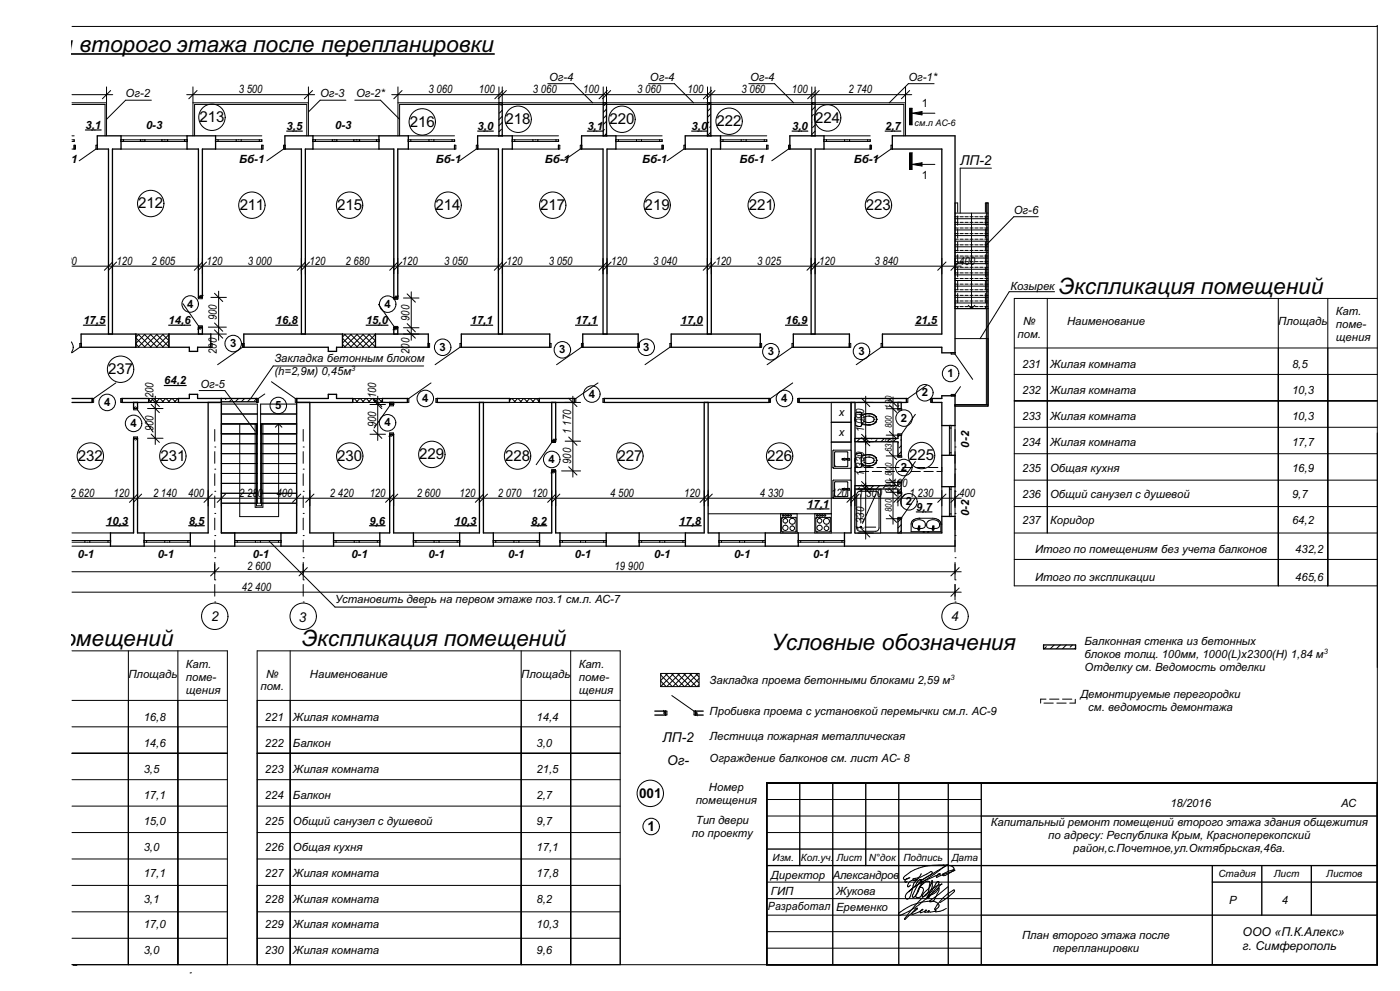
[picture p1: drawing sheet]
<svg xmlns="http://www.w3.org/2000/svg" width="420mm" height="297mm" viewBox="0 0 420 297" stroke-linecap="round" stroke-linejoin="round" font-family="sans-serif">
<defs><g id="words">
<g font-size="6.8">
<text x="5.6" y="15.5">План второго этажа после перепланировки</text>
<text x="317.5" y="88.1">Экспликация помещений</text>
<text x="2.1" y="193.7">ция помещений</text>
<text x="90.4" y="193.7">Экспликация помещений</text>
<text x="231.5" y="194.8">Условные обозначения</text>
</g>
<g font-size="4.5">
<text x="59.8" y="36.6">213</text>
<text x="122.9" y="38">216</text>
<text x="151.7" y="37.2">218</text>
<text x="182.8" y="37.2">220</text>
<text x="215" y="37.8">222</text>
<text x="244.5" y="36.8">224</text>
<text x="41.5" y="62.5">212</text>
<text x="72" y="63">211</text>
<text x="101.1" y="63">215</text>
<text x="130.7" y="63">214</text>
<text x="162.1" y="63">217</text>
<text x="193.4" y="63">219</text>
<text x="224.6" y="63">221</text>
<text x="259.8" y="63">223</text>
<text x="32.4" y="112.1">237</text>
<text x="125.8" y="137.6">229</text>
<text x="272.7" y="138">225</text>
<text x="23.3" y="138.1">232</text>
<text x="48.1" y="138.1">231</text>
<text x="101.2" y="138.1">230</text>
<text x="151.5" y="138.1">228</text>
<text x="185.2" y="138.1">227</text>
<text x="230.1" y="138.1">226</text>
</g>
<g font-size="4.1">
<text x="288.1" y="49.4">ЛП-2</text>
<text x="63.3" y="186">2</text>
<text x="89.6" y="186.4">3</text>
<text x="285.4" y="186">4</text>
<text x="198.8" y="222.5">ЛП-2</text>
<text x="200.2" y="229.2">Ог-</text>
<text x="191.7" y="239.1">001</text>
<text x="194.2" y="249">1</text>
</g>
<g font-size="3.7">
<text x="372.8" y="280.5">ООО «П.К.Алекс»</text>
<text x="372.8" y="284.7">г. Симферополь</text>
</g>
<g font-size="3.5">
<text x="71.6" y="27.9">3 500</text>
<text x="128.6" y="27.9">3 060</text>
<text x="143.7" y="27.9">100</text>
<text x="159.9" y="27.9">3 060</text>
<text x="175" y="27.9">100</text>
<text x="191.2" y="27.9">3 060</text>
<text x="206.3" y="27.9">100</text>
<text x="222.4" y="27.9">3 060</text>
<text x="237.5" y="27.9">100</text>
<text x="254.5" y="27.9">2 740</text>
<text x="15.9" y="79.3">3 130</text>
<text x="35" y="79.3">120</text>
<text x="45.4" y="79.3">2 605</text>
<text x="62" y="79.3">120</text>
<text x="74.4" y="79.3">3 000</text>
<text x="92.8" y="79.3">120</text>
<text x="103.7" y="79.3">2 680</text>
<text x="120.6" y="79.3">120</text>
<text x="133.2" y="79.3">3 050</text>
<text x="152" y="79.3">120</text>
<text x="164.6" y="79.3">3 050</text>
<text x="183.3" y="79.3">120</text>
<text x="196" y="79.3">3 040</text>
<text x="214.6" y="79.3">120</text>
<text x="227.2" y="79.3">3 025</text>
<text x="245.8" y="79.3">120</text>
<text x="262.3" y="79.3">3 840</text>
<text x="287.7" y="79.3">400</text>
<text x="65.1" y="96" transform="rotate(-90 65.1 96)">900</text>
<text x="122.9" y="96.1" transform="rotate(-90 122.9 96.1)">900</text>
<text x="65.1" y="106.1" transform="rotate(-90 65.1 106.1)">200</text>
<text x="122.9" y="106.1" transform="rotate(-90 122.9 106.1)">200</text>
<text x="46.1" y="119.4" transform="rotate(-90 46.1 119.4)">200</text>
<text x="112.8" y="119.4" transform="rotate(-90 112.8 119.4)">100</text>
<text x="46.1" y="129.3" transform="rotate(-90 46.1 129.3)">900</text>
<text x="112.8" y="128.1" transform="rotate(-90 112.8 128.1)">900</text>
<text x="171.4" y="130" transform="rotate(-90 171.4 130)">1 170</text>
<text x="259.2" y="129.6" transform="rotate(-90 259.2 129.6)">1 090</text>
<text x="171.4" y="139.1" transform="rotate(-90 171.4 139.1)">900</text>
<text x="259.2" y="142.5" transform="rotate(-90 259.2 142.5)">1</text>
<text x="259.2" y="140.2" transform="rotate(-90 259.2 140.2)">330</text>
<text x="21.2" y="148.8">2 620</text>
<text x="34.1" y="148.8">120</text>
<text x="45.9" y="148.8">2 140</text>
<text x="56.5" y="148.8">400</text>
<text x="71.8" y="148.8">2 280</text>
<text x="83" y="148.8">400</text>
<text x="99" y="148.8">2 420</text>
<text x="110.9" y="148.8">120</text>
<text x="125" y="148.8">2 600</text>
<text x="137.8" y="148.8">120</text>
<text x="149.3" y="148.8">2 070</text>
<text x="159.5" y="148.8">120</text>
<text x="183" y="148.8">4 500</text>
<text x="205.3" y="148.8">120</text>
<text x="227.9" y="148.8">4 330</text>
<text x="249.3" y="148.8">120</text>
<text x="257.5" y="148.8">1</text>
<text x="259.8" y="148.8">300</text>
<text x="267.5" y="146">100</text>
<text x="272.9" y="148.8">1 230</text>
<text x="287.7" y="148.8">400</text>
<text x="259.2" y="159.1" transform="rotate(-90 259.2 159.1)">1 330</text>
<text x="74.1" y="170.9">2 600</text>
<text x="184.4" y="170.9">19 900</text>
<text x="72.6" y="177">42 400</text>
</g>
<g font-size="3.4">
<text x="37.7" y="29.2">Ог-2</text>
<text x="96" y="29.2">Ог-3</text>
<text x="106.8" y="29.2">Ог-2*</text>
<text x="164.7" y="24.2">Ог-4</text>
<text x="195" y="24.2">Ог-4</text>
<text x="225" y="24.2">Ог-4</text>
<text x="272.5" y="24.2">Ог-1*</text>
<text x="276.6" y="32">1</text>
<text x="25.6" y="38.6">3,1</text>
<text x="43.8" y="38.7">0-3</text>
<text x="86" y="38.9">3,5</text>
<text x="100.6" y="38.7">0-3</text>
<text x="143.3" y="38.9">3,0</text>
<text x="176.2" y="38.9">3,1</text>
<text x="207.5" y="38.9">3,0</text>
<text x="237.6" y="38.9">3,0</text>
<text x="265.5" y="38.9">2,7</text>
<text x="15.7" y="48.9">Бб-1</text>
<text x="71.8" y="48.9">Бб-1</text>
<text x="130.8" y="48.9">Бб-1</text>
<text x="163.4" y="48.9">Бб-1</text>
<text x="192.6" y="48.9">Бб-1</text>
<text x="221.9" y="48.9">Бб-1</text>
<text x="256.1" y="48.9">Бб-1</text>
<text x="276.6" y="53.7">1</text>
<text x="304.1" y="64.1">Ог-6</text>
<text x="303.1" y="87">Козырек</text>
<text x="56.1" y="92.2">4</text>
<text x="115.4" y="92.3">4</text>
<text x="400.8" y="94.5">Кат.</text>
<text x="25" y="97.1">17,5</text>
<text x="50.6" y="97.1">14,6</text>
<text x="82.7" y="97.1">16,8</text>
<text x="109.8" y="97.1">15,0</text>
<text x="141.2" y="97.1">17,1</text>
<text x="172.6" y="97.1">17,1</text>
<text x="204.2" y="97.1">17,0</text>
<text x="235.6" y="97.1">16,9</text>
<text x="274.6" y="97.1">21,5</text>
<text x="305.3" y="101.3">пом.</text>
<text x="307" y="97.4">№</text>
<text x="320.1" y="97.4">Наименование</text>
<text x="383.5" y="97.4">Площадь</text>
<text x="400.8" y="98.4">поме-</text>
<text x="69" y="104.1">3</text>
<text x="131.9" y="105.2">3</text>
<text x="167.8" y="105.9">3</text>
<text x="192.9" y="105.2">3</text>
<text x="230.3" y="106.5">3</text>
<text x="257.5" y="106.4">3</text>
<text x="400.8" y="102.2">щения</text>
<text x="82.3" y="108.5">Закладка бетонным блоком</text>
<text x="82.3" y="112.4">(h=2,9м) 0,45м</text>
<text x="284.2" y="113">1</text>
<text x="306.6" y="110.4">231</text>
<text x="315" y="110.4">Жилая комната</text>
<text x="387.6" y="110.4">8,5</text>
<text x="49.3" y="115.2">64,2</text>
<text x="60.1" y="116.2">Ог-5</text>
<text x="176.6" y="119.2">4</text>
<text x="276.5" y="118.8">2</text>
<text x="306.6" y="118.2">232</text>
<text x="315" y="118.2">Жилая комната</text>
<text x="387.6" y="118.2">10,3</text>
<text x="31.2" y="121.7">4</text>
<text x="82.6" y="122.6">5</text>
<text x="126.7" y="120.5">4</text>
<text x="234.4" y="120.5">4</text>
<text x="251.6" y="124.8">х</text>
<text x="306.6" y="126">233</text>
<text x="315" y="126">Жилая комната</text>
<text x="387.6" y="126">10,3</text>
<text x="39.1" y="128">4</text>
<text x="115.3" y="127.8">4</text>
<text x="251.6" y="130.6">х</text>
<text x="270.3" y="126.4">2</text>
<text x="290.8" y="134.1" transform="rotate(-90 290.8 134.1)">0-2</text>
<text x="306.6" y="133.8">234</text>
<text x="315" y="133.8">Жилая комната</text>
<text x="387.6" y="133.8">17,7</text>
<text x="164.6" y="138.8">4</text>
<text x="270.2" y="141.2">2</text>
<text x="306.6" y="141.5">235</text>
<text x="315" y="141.5">Общая кухня</text>
<text x="387.6" y="141.5">16,9</text>
<text x="306.6" y="149.3">236</text>
<text x="315" y="149.3">Общий санузел с душевой</text>
<text x="387.6" y="149.3">9,7</text>
<text x="242.1" y="152.2">17,1</text>
<text x="271.7" y="151.5">2</text>
<text x="274.9" y="153.1">9,7</text>
<text x="290.8" y="154.6" transform="rotate(-90 290.8 154.6)">0-2</text>
<text x="31.9" y="157.2">10,3</text>
<text x="56.6" y="157.2">8,5</text>
<text x="110.8" y="157.2">9,6</text>
<text x="136.4" y="157.2">10,3</text>
<text x="159.3" y="157.2">8,2</text>
<text x="203.8" y="157.2">17,8</text>
<text x="306.6" y="157.1">237</text>
<text x="315" y="157.1">Коридор</text>
<text x="387.6" y="157.1">64,2</text>
<text x="23.3" y="167.2">0-1</text>
<text x="47.3" y="167.2">0-1</text>
<text x="75.9" y="167.2">0-1</text>
<text x="105.4" y="167.2">0-1</text>
<text x="128.6" y="167.2">0-1</text>
<text x="152.5" y="167.2">0-1</text>
<text x="172.5" y="167.2">0-1</text>
<text x="196.2" y="167.2">0-1</text>
<text x="220.2" y="167.2">0-1</text>
<text x="244" y="167.2">0-1</text>
<text x="310.5" y="165.8">Итого по помещениям без учета балконов</text>
<text x="388.6" y="165.8">432,2</text>
<text x="310.5" y="174">Итого по экспликации</text>
<text x="388.6" y="174">465,6</text>
<text x="100.5" y="180.8">Установить дверь на первом этаже поз.1 см.л. АС-7</text>
<text x="325.4" y="193.2">Балконная стенка из бетонных</text>
<text x="325.4" y="197.1">блоков толщ. 100мм, 1000(L)х2300(H) 1,84 м</text>
<text x="38.5" y="203">Площадь</text>
<text x="55.8" y="200.1">Кат.</text>
<text x="55.8" y="204">поме-</text>
<text x="79.8" y="203">№</text>
<text x="93" y="203">Наименование</text>
<text x="156.4" y="203">Площадь</text>
<text x="173.6" y="200.1">Кат.</text>
<text x="173.6" y="204">поме-</text>
<text x="325.4" y="201">Отделку см. Ведомость отделки</text>
<text x="55.8" y="207.9">щения</text>
<text x="78.1" y="206.9">пом.</text>
<text x="173.6" y="207.9">щения</text>
<text x="212.9" y="204.9">Закладка проема бетонными блоками 2,59 м</text>
<text x="324.1" y="209.1">Демонтируемые перегородки</text>
<text x="212.9" y="214.4">Пробивка проема с установкой перемычки см.л. АС-9</text>
<text x="326.5" y="213">см. ведомость демонтажа</text>
<text x="43.1" y="216">16,8</text>
<text x="79.5" y="216">221</text>
<text x="87.9" y="216">Жилая комната</text>
<text x="161" y="216">14,4</text>
<text x="212.9" y="221.8">Лестница пожарная металлическая</text>
<text x="43.1" y="223.8">14,6</text>
<text x="79.5" y="223.8">222</text>
<text x="87.9" y="223.8">Балкон</text>
<text x="161" y="223.8">3,0</text>
<text x="43.1" y="231.6">3,5</text>
<text x="79.5" y="231.6">223</text>
<text x="87.9" y="231.6">Жилая комната</text>
<text x="161" y="231.6">21,5</text>
<text x="212.9" y="228.5">Ограждение балконов см. лист АС- 8</text>
<text x="43.1" y="239.4">17,1</text>
<text x="79.5" y="239.4">224</text>
<text x="87.9" y="239.4">Балкон</text>
<text x="161" y="239.4">2,7</text>
<text x="212.7" y="236.9">Номер</text>
<text x="208.7" y="240.8">помещения</text>
<text x="351.1" y="241.8">18/2016</text>
<text x="402.3" y="241.8">АС</text>
<text x="43.1" y="247.1">15,0</text>
<text x="79.5" y="247.1">225</text>
<text x="87.9" y="247.1">Общий санузел с душевой</text>
<text x="161" y="247.1">9,7</text>
<text x="207.6" y="250.7">по проекту</text>
<text x="208.8" y="246.9">Тип двери</text>
<text x="297.3" y="247.6">Капитальный ремонт помещений второго этажа здания общежития</text>
<text x="314.5" y="251.5">по адресу: Республика Крым, Красноперекопский</text>
<text x="43.1" y="254.9">3,0</text>
<text x="79.5" y="254.9">226</text>
<text x="87.9" y="254.9">Общая кухня</text>
<text x="161" y="254.9">17,1</text>
<text x="322" y="255.4">район,с.Почетное,ул.Октябрьская,46а.</text>
<text x="43.1" y="262.7">17,1</text>
<text x="79.5" y="262.7">227</text>
<text x="87.9" y="262.7">Жилая комната</text>
<text x="161" y="262.7">17,8</text>
<text x="231.3" y="263.5">Директор Александров</text>
<text x="231.3" y="268.3">ГИП</text>
<text x="250.8" y="268.3">Жукова</text>
<text x="43.1" y="270.5">3,1</text>
<text x="79.5" y="270.5">228</text>
<text x="87.9" y="270.5">Жилая комната</text>
<text x="161" y="270.5">8,2</text>
<text x="230.4" y="272.9">Разработал</text>
<text x="250.8" y="272.9">Еременко</text>
<text x="368.8" y="270.9">Р</text>
<text x="384.6" y="270.9">4</text>
<text x="43.1" y="278.3">17,0</text>
<text x="79.5" y="278.3">229</text>
<text x="87.9" y="278.3">Жилая комната</text>
<text x="161" y="278.3">10,3</text>
<text x="306.6" y="281.4">План второго этажа после</text>
<text x="43.1" y="286">3,0</text>
<text x="79.5" y="286">230</text>
<text x="87.9" y="286">Жилая комната</text>
<text x="161" y="286">9,6</text>
<text x="315.8" y="285.3">перепланировки</text>
</g>
<g font-size="3">
<text x="231.8" y="258">Изм.</text>
<text x="240.3" y="258">Кол.уч.</text>
<text x="250.9" y="258">Лист</text>
<text x="260.6" y="258">N°док</text>
<text x="271" y="258">Подпись</text>
<text x="285.5" y="258">Дата</text>
<text x="365.5" y="262.9">Стадия</text>
<text x="382.1" y="262.9">Лист</text>
<text x="397.9" y="262.9">Листов</text>
</g>
<g font-size="2.8">
<text x="267.5" y="122.5" transform="rotate(-90 267.5 122.5)">190</text>
<text x="267.5" y="128.4" transform="rotate(-90 267.5 128.4)">800</text>
<text x="267.5" y="135.4" transform="rotate(-90 267.5 135.4)">630</text>
<text x="267.5" y="142.5" transform="rotate(-90 267.5 142.5)">800</text>
<text x="267.5" y="147.6" transform="rotate(-90 267.5 147.6)">300</text>
<text x="267.5" y="153.4" transform="rotate(-90 267.5 153.4)">800</text>
</g>
<text font-size="2.7" x="274.4" y="37.9">см.л АС-6</text>
<g font-size="2.2">
<text x="105.4" y="111.2">3</text>
<text x="397.1" y="195.9">3</text>
<text x="285.1" y="203.7">3</text>
</g>
</g></defs>
<path d="M57.4 291.5l-.4 .1" fill="none" stroke="#000" stroke-width=".3"/>
<path d="M44.6 119.4h8.9v1.2h-8.9z" fill-rule="evenodd" fill="#fff"/>
<path d="M44.6 119.7l.9 .9M44.6 119.4h8.9v1.2h-8.9zM47.9 119.4l-1.2 1.2M48 119.4l1.2 1.2M49.7 119.4l-1.2 1.2M49.8 119.4l1.2 1.2M51.6 119.4l-1.2 1.2M51.6 119.4l1.2 1.2M53.4 119.4l-1.2 1.2M53.4 119.4l.1 .1M44.9 120.6l1.2-1.2 1.2 1.2" fill="none" stroke="#000" stroke-width=".3"/>
<path d="M152.8 119.4h9v1.2h-9z" fill-rule="evenodd" fill="#fff"/>
<path d="M152.8 119.4h9v1.2h-9zM155.3 119.4l-1.2 1.2M155.4 119.4l1.2 1.2M157.1 119.4l-1.2 1.2M157.2 119.4l1.2 1.2M158.9 119.4l-1.1 1.2M159 119.4l1.2 1.2M160.8 119.4l-1.2 1.2M160.8 119.4l1 .9M152.8 120.1l.7-.7 1.2 1.2M152.8 120.5l.1 .1M161.8 120.3l-.4 .3" fill="none" stroke="#000" stroke-width=".3"/>
<path d="M40.8 100.1h9.9v4h-9.9z" fill-rule="evenodd" fill="#fff"/>
<g fill="none" stroke="#000" stroke-width=".3">
<path d="M40.8 101.3l2.8 2.8M40.8 103.1l.9 1M40.8 100.1h9.9v4h-9.9zM41.4 100.1l4 4M41.7 100.1l-.9 1M43.2 100.1l4 4M43.6 100.1l-2.8 2.8M45.1 100.1l3.9 4M45.4 100.1l-4 4M46.9 100.1l3.8 3.8M47.2 100.1l-4 4M48.7 100.1l2 2"/>
<path d="M49 100.1l-3.9 4M50.5 100.1l.2 .2-3.8 3.8M50.7 103.9l-.2 .2M50.7 102.1l-2 2"/>
</g>
<path d="M102.7 100.1h9.9v4h-9.9z" fill-rule="evenodd" fill="#fff"/>
<g fill="none" stroke="#000" stroke-width=".3">
<path d="M102.7 101.4l2.7 2.7M102.7 103.2l.9 .9M102.7 100.1h9.9v4h-9.9zM103.3 100.1l4 4M103.6 100.1l-.9 .9M105.1 100.1l4 4M105.4 100.1l-2.7 2.7M106.9 100.1l4 4M107.3 100.1l-4 4M108.8 100.1l3.8 3.9M109.1 100.1l-4 4M110.6 100.1l2 2.1"/>
<path d="M110.9 100.1l-4 4M112.4 100.1l.2 .3M112.6 103.8l-.2 .3M112.6 102l-2 2.1M112.6 100.2l-3.8 3.9"/>
</g>
<path d="M105.8 119.4h8.9v1.2h-8.9z" fill-rule="evenodd" fill="#fff"/>
<path d="M105.8 119.4h8.9v1.2h-8.9zM106.2 119.4l-.4 .4M106.2 119.4l1.2 1.2M108 119.4l-1.2 1.2M108.1 119.4l1.1 1.2M109.8 119.4l-1.2 1.2M109.9 119.4l1.2 1.2M111.6 119.4l-1.2 1.2M111.7 119.4l1.2 1.2M114.7 120l-.6 .6M112.3 120.6l1.1-1.2 1.3 1.2" fill="none" stroke="#000" stroke-width=".3"/>
<path d="M198.2 201.8h11.5v4h-11.5z" fill-rule="evenodd" fill="#fff"/>
<g fill="none" stroke="#000" stroke-width=".3">
<path d="M198.2 202.3l3.5 3.5M198.2 204.1l1.7 1.7M198.2 201.8h11.5v4h-11.5zM198.5 201.8l-.3 .3M199.6 201.8l3.9 4M200.3 201.8l-2.1 2.1M201.4 201.8l3.9 4M202.1 201.8l-3.9 4M203.2 201.8l3.9 4M204 201.8l-4 4M205 201.8l4 4M205.8 201.8l-4 4"/>
<path d="M206.8 201.8l2.9 2.9M207.6 201.8l-3.9 4M208.7 201.8l1 1.1M209.4 201.8l-3.9 4M209.7 205.2l-.6 .6M209.7 203.4l-2.4 2.4"/>
</g>
<g fill="#fff">
<path d="M247.2 40.7h13.9v4h-13.9z" fill-rule="evenodd"/>
<path d="M216.2 40.7h13.8v4h-13.8z" fill-rule="evenodd"/>
<path d="M184.8 40.7h13.8v4h-13.8z" fill-rule="evenodd"/>
<path d="M153.7 40.7h13.8v4h-13.8z" fill-rule="evenodd"/>
<path d="M122.5 40.7h13.9v4h-13.9z" fill-rule="evenodd"/>
<path d="M93.9 40.7h19.8v4h-19.8z" fill-rule="evenodd"/>
<path d="M64.7 40.7h13.8v4h-13.8z" fill-rule="evenodd"/>
<path d="M36.3 40.7h19.8v4h-19.8z" fill-rule="evenodd"/>
<path d="M21.6 40.7h.7v4h-.7z" fill-rule="evenodd"/>
</g>
<g fill="none" stroke="#000" stroke-width=".4">
<path d="M32.5 44.7h-3.3v-4h7.1v4h-2.6M59.5 44.7h-3.4v-4h8.6v4h-4M90.4 44.7h-4.9v-4h8.4v4h-2.3M118.1 44.7h-4.4v-4h8.8v4h-3.2M149.5 40.7h-6.2v4h6.2M150.7 40.7h3v4h-3M180.9 40.7h-6.4v4h6.4M182.1 40.7h2.7v4h-2.7M212.2 40.7h-6.6v4h6.6M213.4 40.7h2.8v4h-2.8M243.3 40.7h-6.3v4h6.3M244.5 40.7h2.7v4h-2.7"/>
<path d="M286.5 40.7h-18.8v4h14.8"/>
</g>
<path d="M247.2 40.7h13.9M247.2 44.7h13.9" fill="none" stroke="#000" stroke-width=".3"/>
<g fill="#fff">
<path d="M247.2 41.9h.7v.5h-.7z" fill-rule="evenodd"/>
<path d="M253.4 41.9h.7v.5h-.7z" fill-rule="evenodd"/>
<path d="M247.9 41.9h5.5v.5h-5.5z" fill-rule="evenodd"/>
<path d="M254.1 41.9h.8v.5h-.8z" fill-rule="evenodd"/>
<path d="M260.3 41.9h.8v.5h-.8z" fill-rule="evenodd"/>
<path d="M254.9 41.9h5.4v.5h-5.4z" fill-rule="evenodd"/>
</g>
<path d="M216.2 40.7h13.8M216.2 44.7h13.8M247.2 41.9h13.9M247.2 42.4h13.9M247.9 41.9v.5M253.4 41.9v.5M254.9 41.9v.5M260.3 41.9v.5" fill="none" stroke="#000" stroke-width=".3"/>
<path d="M247.2 41.9v.5M261.1 41.9v.5" fill="none" stroke="#000" stroke-width=".4"/>
<g fill="#fff">
<path d="M216.2 41.9h.7v.5h-.7z" fill-rule="evenodd"/>
<path d="M222.3 41.9h.8v.5h-.8z" fill-rule="evenodd"/>
<path d="M216.9 41.9h5.4v.5h-5.4z" fill-rule="evenodd"/>
<path d="M223.1 41.9h.7v.5h-.7z" fill-rule="evenodd"/>
<path d="M229.3 41.9h.7v.5h-.7z" fill-rule="evenodd"/>
<path d="M223.8 41.9h5.5v.5h-5.5z" fill-rule="evenodd"/>
</g>
<path d="M184.8 40.7h13.8M184.8 44.7h13.8M216.2 41.9h13.8M216.2 42.4h13.8M216.9 41.9v.5M222.3 41.9v.5M223.8 41.9v.5M229.3 41.9v.5" fill="none" stroke="#000" stroke-width=".3"/>
<path d="M216.2 41.9v.5M230 41.9v.5" fill="none" stroke="#000" stroke-width=".4"/>
<g fill="#fff">
<path d="M184.8 41.9h.7v.5h-.7z" fill-rule="evenodd"/>
<path d="M191 41.9h.7v.5h-.7z" fill-rule="evenodd"/>
<path d="M185.5 41.9h5.5v.5h-5.5z" fill-rule="evenodd"/>
<path d="M191.7 41.9h.7v.5h-.7z" fill-rule="evenodd"/>
<path d="M197.9 41.9h.7v.5h-.7z" fill-rule="evenodd"/>
<path d="M192.4 41.9h5.5v.5h-5.5z" fill-rule="evenodd"/>
</g>
<path d="M153.7 40.7h13.8M153.7 44.7h13.8M184.8 41.9h13.8M184.8 42.4h13.8M185.5 41.9v.5M191 41.9v.5M192.4 41.9v.5M197.9 41.9v.5" fill="none" stroke="#000" stroke-width=".3"/>
<path d="M184.8 41.9v.5M198.6 41.9v.5" fill="none" stroke="#000" stroke-width=".4"/>
<g fill="#fff">
<path d="M153.7 41.9h.7v.5h-.7z" fill-rule="evenodd"/>
<path d="M159.9 41.9h.7v.5h-.7z" fill-rule="evenodd"/>
<path d="M154.4 41.9h5.5v.5h-5.5z" fill-rule="evenodd"/>
<path d="M160.6 41.9h.8v.5h-.8z" fill-rule="evenodd"/>
<path d="M166.8 41.9h.7v.5h-.7z" fill-rule="evenodd"/>
<path d="M161.4 41.9h5.4v.5h-5.4z" fill-rule="evenodd"/>
</g>
<path d="M122.5 40.7h13.9M122.5 44.7h13.9M153.7 41.9h13.8M153.7 42.4h13.8M154.4 41.9v.5M159.9 41.9v.5M161.4 41.9v.5M166.8 41.9v.5" fill="none" stroke="#000" stroke-width=".3"/>
<path d="M153.7 41.9v.5M167.5 41.9v.5" fill="none" stroke="#000" stroke-width=".4"/>
<g fill="#fff">
<path d="M122.5 41.9h.7v.5h-.7z" fill-rule="evenodd"/>
<path d="M128.7 41.9h.7v.5h-.7z" fill-rule="evenodd"/>
<path d="M123.2 41.9h5.5v.5h-5.5z" fill-rule="evenodd"/>
<path d="M129.4 41.9h.8v.5h-.8z" fill-rule="evenodd"/>
<path d="M135.6 41.9h.8v.5h-.8z" fill-rule="evenodd"/>
<path d="M130.2 41.9h5.4v.5h-5.4z" fill-rule="evenodd"/>
</g>
<path d="M93.9 40.7h19.8M93.9 44.7h19.8M122.5 41.9h13.9M122.5 42.4h13.9M123.2 41.9v.5M128.7 41.9v.5M130.2 41.9v.5M135.6 41.9v.5" fill="none" stroke="#000" stroke-width=".3"/>
<path d="M122.5 41.9v.5M136.4 41.9v.5" fill="none" stroke="#000" stroke-width=".4"/>
<g fill="#fff">
<path d="M93.9 41.9h.7v.5h-.7z" fill-rule="evenodd"/>
<path d="M99.7 41.9h.7v.5h-.7z" fill-rule="evenodd"/>
<path d="M94.6 41.9h5.1v.5h-5.1z" fill-rule="evenodd"/>
<path d="M100.4 41.9h.7v.5h-.7z" fill-rule="evenodd"/>
<path d="M106.1 41.9h.9v.5h-.9z" fill-rule="evenodd"/>
<path d="M101.1 41.9h5v.5h-5z" fill-rule="evenodd"/>
<path d="M107 41.9h.9v.5h-.9z" fill-rule="evenodd"/>
<path d="M112.9 41.9h.8v.5h-.8z" fill-rule="evenodd"/>
<path d="M107.9 41.9h5v.5h-5z" fill-rule="evenodd"/>
</g>
<path d="M93.9 41.9h.7v.5h-.7M99.7 41.9h1.4v.5h-1.4zM106.1 41.9h1.8v.5h-1.8zM113.7 41.9h-.8v.5h.8" fill="none" stroke="#000" stroke-width=".35"/>
<path d="M64.7 40.7h13.8M64.7 44.7h13.8M94.6 41.9h5.1M94.6 42.4h5.1M101.1 41.9h5M101.1 42.4h5M107.9 41.9h5M107.9 42.4h5" fill="none" stroke="#000" stroke-width=".3"/>
<path d="M93.9 41.9v.5M113.7 41.9v.5" fill="none" stroke="#000" stroke-width=".4"/>
<g fill="#fff">
<path d="M64.7 41.9h.7v.5h-.7z" fill-rule="evenodd"/>
<path d="M70.9 41.9h.7v.5h-.7z" fill-rule="evenodd"/>
<path d="M65.4 41.9h5.5v.5h-5.5z" fill-rule="evenodd"/>
<path d="M71.6 41.9h.7v.5h-.7z" fill-rule="evenodd"/>
<path d="M77.8 41.9h.7v.5h-.7z" fill-rule="evenodd"/>
<path d="M72.3 41.9h5.5v.5h-5.5z" fill-rule="evenodd"/>
</g>
<path d="M36.3 40.7h19.8M36.3 44.7h19.8M64.7 41.9h13.8M64.7 42.4h13.8M65.4 41.9v.5M70.9 41.9v.5M72.3 41.9v.5M77.8 41.9v.5" fill="none" stroke="#000" stroke-width=".3"/>
<path d="M64.7 41.9v.5M78.5 41.9v.5" fill="none" stroke="#000" stroke-width=".4"/>
<g fill="#fff">
<path d="M36.3 41.9h.8v.5h-.8z" fill-rule="evenodd"/>
<path d="M42.1 41.9h.7v.5h-.7z" fill-rule="evenodd"/>
<path d="M37.1 41.9h5v.5h-5z" fill-rule="evenodd"/>
<path d="M42.8 41.9h.7v.5h-.7z" fill-rule="evenodd"/>
<path d="M48.6 41.9h.8v.5h-.8z" fill-rule="evenodd"/>
<path d="M43.5 41.9h5.1v.5h-5.1z" fill-rule="evenodd"/>
<path d="M49.4 41.9h.9v.5h-.9z" fill-rule="evenodd"/>
<path d="M55.4 41.9h.7v.5h-.7z" fill-rule="evenodd"/>
<path d="M50.3 41.9h5.1v.5h-5.1z" fill-rule="evenodd"/>
</g>
<path d="M36.3 41.9h.8v.5h-.8M42.1 41.9h1.4v.5h-1.4zM48.6 41.9h1.7v.5h-1.7zM56.1 41.9h-.7v.5h.7" fill="none" stroke="#000" stroke-width=".35"/>
<path d="M21.6 40.7h.7M21.6 44.7h.7M37.1 41.9h5M37.1 42.4h5M43.5 41.9h5.1M43.5 42.4h5.1M50.3 41.9h5.1M50.3 42.4h5.1" fill="none" stroke="#000" stroke-width=".3"/>
<path d="M36.3 41.9v.5M56.1 41.9v.5" fill="none" stroke="#000" stroke-width=".4"/>
<path d="M21.6 41.9h.7v.5h-.7z" fill-rule="evenodd" fill="#fff"/>
<path d="M21.6 42.4h.7M21.6 41.9h.7" fill="none" stroke="#000" stroke-width=".3"/>
<path d="M22.3 41.9v.5" fill="none" stroke="#000" stroke-width=".4"/>
<path d="M261.5 44.7l.2 1.7 .8 1.6" fill="none" stroke="#fff" stroke-width=".3"/>
<g fill="#fff">
<path d="M261.1 43.5h.4v1.2h-.4z" fill-rule="evenodd"/>
<path d="M267.3 43.5h.4v1.2h-.4z" fill-rule="evenodd"/>
</g>
<path d="M261.1 43.5h.4v1.2h-.4zM267.3 43.5h.4v1.2h-.4zM267.3 44.7l-4.8 3.3" fill="none" stroke="#000" stroke-width=".3"/>
<path d="M261.1 43.5v1.2M267.7 43.5v1.2" fill="none" stroke="#000" stroke-width=".4"/>
<path d="M230.4 44.7l.3 1.8 .8 1.7" fill="none" stroke="#fff" stroke-width=".3"/>
<g fill="#fff">
<path d="M230 43.5h.4v1.2h-.4z" fill-rule="evenodd"/>
<path d="M236.6 43.5h.4v1.2h-.4z" fill-rule="evenodd"/>
</g>
<path d="M230 43.5h.4v1.2h-.4zM236.6 43.5h.4v1.2h-.4zM236.6 44.7l-5.1 3.5" fill="none" stroke="#000" stroke-width=".3"/>
<path d="M230 43.5v1.2M237 43.5v1.2" fill="none" stroke="#000" stroke-width=".4"/>
<path d="M199 44.7l.3 1.8 .8 1.7" fill="none" stroke="#fff" stroke-width=".3"/>
<g fill="#fff">
<path d="M198.6 43.5h.4v1.2h-.4z" fill-rule="evenodd"/>
<path d="M205.2 43.5h.4v1.2h-.4z" fill-rule="evenodd"/>
</g>
<path d="M198.6 43.5h.4v1.2h-.4zM205.2 43.5h.4v1.2h-.4zM205.2 44.7l-5.1 3.5" fill="none" stroke="#000" stroke-width=".3"/>
<path d="M198.6 43.5v1.2M205.6 43.5v1.2" fill="none" stroke="#000" stroke-width=".4"/>
<path d="M167.9 44.7l.3 1.8 .9 1.7" fill="none" stroke="#fff" stroke-width=".3"/>
<g fill="#fff">
<path d="M167.5 43.5h.4v1.2h-.4z" fill-rule="evenodd"/>
<path d="M174.1 43.5h.4v1.2h-.4z" fill-rule="evenodd"/>
</g>
<path d="M167.5 43.5h.4v1.2h-.4zM174.1 43.5h.4v1.2h-.4zM174.1 44.7l-5 3.5" fill="none" stroke="#000" stroke-width=".3"/>
<path d="M167.5 43.5v1.2M174.5 43.5v1.2" fill="none" stroke="#000" stroke-width=".4"/>
<path d="M136.8 44.7l.2 1.8 .9 1.7" fill="none" stroke="#fff" stroke-width=".3"/>
<g fill="#fff">
<path d="M136.4 43.5h.4v1.2h-.4z" fill-rule="evenodd"/>
<path d="M142.9 43.5h.4v1.2h-.4z" fill-rule="evenodd"/>
</g>
<path d="M136.4 43.5h.4v1.2h-.4zM142.9 43.5h.4v1.2h-.4zM142.9 44.7l-5 3.5" fill="none" stroke="#000" stroke-width=".3"/>
<path d="M136.4 43.5v1.2M143.3 43.5v1.2" fill="none" stroke="#000" stroke-width=".4"/>
<path d="M78.9 44.7l.3 1.8 .8 1.7" fill="none" stroke="#fff" stroke-width=".3"/>
<g fill="#fff">
<path d="M78.5 43.5h.4v1.2h-.4z" fill-rule="evenodd"/>
<path d="M85.1 43.5h.4v1.2h-.4z" fill-rule="evenodd"/>
</g>
<path d="M78.5 43.5h.4v1.2h-.4zM85.1 43.5h.4v1.2h-.4zM85.1 44.7l-5.1 3.5" fill="none" stroke="#000" stroke-width=".3"/>
<path d="M78.5 43.5v1.2M85.5 43.5v1.2" fill="none" stroke="#000" stroke-width=".4"/>
<path d="M22.6 44.7l.3 1.8 .9 1.7" fill="none" stroke="#fff" stroke-width=".3"/>
<g fill="#fff">
<path d="M22.3 43.5h.3v1.2h-.3z" fill-rule="evenodd"/>
<path d="M28.8 43.5h.4v1.2h-.4z" fill-rule="evenodd"/>
</g>
<path d="M22.3 43.5h.3v1.2h-.3zM28.8 43.5h.4v1.2h-.4zM28.8 44.7l-5 3.5" fill="none" stroke="#000" stroke-width=".3"/>
<g fill="none" stroke="#000" stroke-width=".4">
<path d="M22.3 43.5v1.2M29.2 43.5v1.2M40.8 100.1h-16.5v4h16.5M50.7 100.1h12.5v4h-3.9M50.7 104.1h6.1M101 104.1h1.7M102.7 100.1h-29.6v4h25.4M112.6 100.1h15.9v4h-15.9M138.4 100.1h26.5v4h-26.5zM174.8 100.1h16.7v4h-16.7zM201.4 100.1h26.7v4h-26.7zM238 100.1h16.8v4h-16.8z"/>
<path d="M282.5 100.1h-17.8v4h17.8"/>
</g>
<path d="M255.2 104.1a9.1 9.1 0 0 0 1.7 5.2" fill="none" stroke="#fff" stroke-width=".3"/>
<g fill="#fff">
<path d="M254.8 102.9h.4v1.2h-.4z" fill-rule="evenodd"/>
<path d="M264.3 102.9h.4v1.2h-.4z" fill-rule="evenodd"/>
</g>
<path d="M254.8 102.9h.4v1.2h-.4zM264.3 102.9h.4v1.2h-.4zM264.3 104.1l-7.4 5.2" fill="none" stroke="#000" stroke-width=".3"/>
<path d="M254.8 102.9v1.2M264.7 102.9v1.2" fill="none" stroke="#000" stroke-width=".4"/>
<path d="M228.5 104.1a9.1 9.1 0 0 0 1.6 5.2" fill="none" stroke="#fff" stroke-width=".3"/>
<g fill="#fff">
<path d="M228.1 102.9h.4v1.2h-.4z" fill-rule="evenodd"/>
<path d="M237.6 102.9h.4v1.2h-.4z" fill-rule="evenodd"/>
</g>
<path d="M228.1 102.9h.4v1.2h-.4zM237.6 102.9h.4v1.2h-.4zM237.6 104.1l-7.5 5.2" fill="none" stroke="#000" stroke-width=".3"/>
<path d="M228.1 102.9v1.2M238 102.9v1.2" fill="none" stroke="#000" stroke-width=".4"/>
<path d="M191.9 104.1a9.1 9.1 0 0 0 1.6 5.2" fill="none" stroke="#fff" stroke-width=".3"/>
<g fill="#fff">
<path d="M191.5 102.9h.4v1.2h-.4z" fill-rule="evenodd"/>
<path d="M201 102.9h.4v1.2h-.4z" fill-rule="evenodd"/>
</g>
<path d="M191.5 102.9h.4v1.2h-.4zM201 102.9h.4v1.2h-.4zM201 104.1l-7.5 5.2" fill="none" stroke="#000" stroke-width=".3"/>
<path d="M191.5 102.9v1.2M201.4 102.9v1.2" fill="none" stroke="#000" stroke-width=".4"/>
<path d="M165.3 104.1a9.1 9.1 0 0 0 1.7 5.2" fill="none" stroke="#fff" stroke-width=".3"/>
<g fill="#fff">
<path d="M164.9 102.9h.4v1.2h-.4z" fill-rule="evenodd"/>
<path d="M174.4 102.9h.4v1.2h-.4z" fill-rule="evenodd"/>
</g>
<path d="M164.9 102.9h.4v1.2h-.4zM174.4 102.9h.4v1.2h-.4zM174.4 104.1l-7.4 5.2" fill="none" stroke="#000" stroke-width=".3"/>
<path d="M164.9 102.9v1.2M174.8 102.9v1.2" fill="none" stroke="#000" stroke-width=".4"/>
<path d="M128.9 104.1a9.1 9.1 0 0 0 1.6 5.2" fill="none" stroke="#fff" stroke-width=".3"/>
<g fill="#fff">
<path d="M128.5 102.9h.4v1.2h-.4z" fill-rule="evenodd"/>
<path d="M138 102.9h.4v1.2h-.4z" fill-rule="evenodd"/>
</g>
<path d="M128.5 102.9h.4v1.2h-.4zM138 102.9h.4v1.2h-.4zM138 104.1l-7.5 5.2" fill="none" stroke="#000" stroke-width=".3"/>
<path d="M102.7 100.1v4M112.6 100.1v4M128.5 102.9v1.2M138.4 102.9v1.2" fill="none" stroke="#000" stroke-width=".4"/>
<path d="M63.6 104.1a9.1 9.1 0 0 0 1.7 5.2" fill="none" stroke="#fff" stroke-width=".3"/>
<g fill="#fff">
<path d="M63.2 102.9h.4v1.2h-.4z" fill-rule="evenodd"/>
<path d="M72.7 102.9h.4v1.2h-.4z" fill-rule="evenodd"/>
</g>
<path d="M63.2 102.9h.4v1.2h-.4zM72.7 102.9h.4v1.2h-.4zM72.7 104.1l-7.4 5.2" fill="none" stroke="#000" stroke-width=".3"/>
<path d="M63.2 102.9v1.2M73.1 102.9v1.2" fill="none" stroke="#000" stroke-width=".4"/>
<path d="M23.9 102.9h.4v1.2h-.4z" fill-rule="evenodd" fill="#fff"/>
<path d="M23.9 102.9h.4v1.2h-.4zM23.9 104.1l-2.3 1.6" fill="none" stroke="#000" stroke-width=".3"/>
<path d="M21.6 119.4h6.1v1.2h-6.1M24.3 102.9v1.2M40.8 100.1v4M44.6 119.4h-8v1.2h8M50.7 100.1v4M53.5 119.4h3.3M59.3 119.4h7.1v1.2h-12.9" fill="none" stroke="#000" stroke-width=".4"/>
<path d="M34.7 114.8l1 1.8 .5 2.8" fill="none" stroke="#fff" stroke-width=".3"/>
<g fill="#fff">
<path d="M36.2 119.4h.4v1.2h-.4z" fill-rule="evenodd"/>
<path d="M27.7 119.4h.4v1.2h-.4z" fill-rule="evenodd"/>
</g>
<path d="M27.7 119.4h.4v1.2h-.4zM34.7 114.8l-6.6 4.6M36.2 119.4h.4v1.2h-.4z" fill="none" stroke="#000" stroke-width=".3"/>
<path d="M27.7 119.4v1.2M36.6 119.4v1.2M44.6 119.4v1.2M53.5 119.4v1.2M40.1 120.6h1.2v1.8h-1.2zM40.1 159.7v-28.4h1.2v28.4" fill="none" stroke="#000" stroke-width=".4"/>
<path d="M45.9 129.5l-1.9 1-2.7 .4" fill="none" stroke="#fff" stroke-width=".3"/>
<g fill="#fff">
<path d="M40.1 130.9h1.2v.4h-1.2z" fill-rule="evenodd"/>
<path d="M40.1 122.4h1.2v.4h-1.2z" fill-rule="evenodd"/>
</g>
<path d="M40.1 122.4h1.2v.4h-1.2zM40.1 130.9h1.2v.4h-1.2zM41.3 122.8l4.6 6.7" fill="none" stroke="#000" stroke-width=".3"/>
<path d="M40.1 131.3h1.2M40.1 122.4h1.2M116.9 120.6h1.2v.6h-1.2zM62.4 159.7v-39.1h4v39.1M89 159.7v-39.1h3.9v39.1M116.9 159.7v-29.6h1.2v29.6" fill="none" stroke="#000" stroke-width=".4"/>
<path d="M112.2 128.3l2.6 1.2 2.1 .2" fill="none" stroke="#fff" stroke-width=".3"/>
<g fill="#fff">
<path d="M116.9 129.7h1.1v.4h-1.1z" fill-rule="evenodd"/>
<path d="M116.9 121.2h1.1v.4h-1.1z" fill-rule="evenodd"/>
</g>
<path d="M116.9 121.2h1.1v.4h-1.1zM116.9 129.7h1.1v.4h-1.1zM116.9 121.6l-4.7 6.7" fill="none" stroke="#000" stroke-width=".3"/>
<path d="M116.9 130.1h1.1M116.9 121.2h1.1M165.5 120.6h1.2v11.6h-1.2zM143.8 159.7v-39.1h1.2v39.1M165.5 159.7v-18.6h1.2v18.6" fill="none" stroke="#000" stroke-width=".4"/>
<path d="M160.9 139.3l1.8 .9 2.8 .5" fill="none" stroke="#fff" stroke-width=".3"/>
<g fill="#fff">
<path d="M165.5 140.7h1.2v.4h-1.2z" fill-rule="evenodd"/>
<path d="M165.5 132.2h1.2v.4h-1.2z" fill-rule="evenodd"/>
</g>
<path d="M165.5 132.2h1.2v.4h-1.2zM165.5 132.6l-4.6 6.7M165.5 140.7h1.2v.4h-1.2z" fill="none" stroke="#000" stroke-width=".3"/>
<path d="M165.5 132.2h1.2M165.5 141.1h1.2M211.3 159.7v-39.1h1.1v39.1M255.3 159.7v-39.1h1.2v39.1" fill="none" stroke="#000" stroke-width=".4"/>
<g fill="#fff">
<path d="M21.6 159.7h11.5v4h-11.5z" fill-rule="evenodd"/>
<path d="M43.2 159.7h13.9v4h-13.9z" fill-rule="evenodd"/>
<path d="M70.4 159.7h13.9v4h-13.9z" fill-rule="evenodd"/>
<path d="M100.1 159.7h13.8v4h-13.8z" fill-rule="evenodd"/>
<path d="M124 159.7h13.9v4h-13.9z" fill-rule="evenodd"/>
<path d="M148 159.7h13.9v4h-13.9z" fill-rule="evenodd"/>
<path d="M168 159.7h13.9v4h-13.9z" fill-rule="evenodd"/>
<path d="M191.8 159.7h13.8v4h-13.8z" fill-rule="evenodd"/>
<path d="M215.7 159.7h13.9v4h-13.9z" fill-rule="evenodd"/>
<path d="M239.5 159.7h13.8v4h-13.8z" fill-rule="evenodd"/>
</g>
<path d="M40.1 159.7h-7v4h10.1v-4h-1.9M62.4 159.7h-5.3v4h13.3v-4h-4M89 159.7h-4.7v4h15.8v-4h-7.2M116.9 159.7h-3v4h10.1v-4h-5.9M143.8 159.7h-5.9v4h10.1v-4h-3M165.5 159.7h-3.6v4h6.1v-4h-1.3M181.9 159.7h9.9v4h-9.9zM211.3 159.7h-5.7v4h10.1v-4h-3.3M229.6 159.7h9.9v4h-9.9zM255.3 159.7h-2v4h33.2M256.5 159.7h26" fill="none" stroke="#000" stroke-width=".4"/>
<path d="M21.6 159.7h11.5M21.6 163.7h11.5" fill="none" stroke="#000" stroke-width=".3"/>
<g fill="#fff">
<path d="M32.4 162h.7v.5h-.7z" fill-rule="evenodd"/>
<path d="M26.2 162h.8v.5h-.8z" fill-rule="evenodd"/>
<path d="M27 162h5.4v.5h-5.4z" fill-rule="evenodd"/>
<path d="M25.5 162h.7v.5h-.7z" fill-rule="evenodd"/>
<path d="M21.6 162h3.9v.5h-3.9z" fill-rule="evenodd"/>
</g>
<path d="M43.2 159.7h13.9M21.6 162.5h11.5M21.6 162h11.5M25.5 162v.5M27 162v.5M32.4 162v.5M43.2 163.7h13.9" fill="none" stroke="#000" stroke-width=".3"/>
<path d="M33.1 162v.5" fill="none" stroke="#000" stroke-width=".4"/>
<g fill="#fff">
<path d="M56.4 162h.7v.5h-.7z" fill-rule="evenodd"/>
<path d="M50.2 162h.7v.5h-.7z" fill-rule="evenodd"/>
<path d="M50.9 162h5.5v.5h-5.5z" fill-rule="evenodd"/>
<path d="M49.4 162h.8v.5h-.8z" fill-rule="evenodd"/>
<path d="M43.2 162h.8v.5h-.8z" fill-rule="evenodd"/>
<path d="M44 162h5.4v.5h-5.4z" fill-rule="evenodd"/>
</g>
<path d="M70.4 159.7h13.9M43.2 162.5h13.9M43.2 162h13.9M44 162v.5M49.4 162v.5M50.9 162v.5M56.4 162v.5M70.4 163.7h13.9" fill="none" stroke="#000" stroke-width=".3"/>
<path d="M43.2 162v.5M57.1 162v.5" fill="none" stroke="#000" stroke-width=".4"/>
<g fill="#fff">
<path d="M83.5 162h.8v.5h-.8z" fill-rule="evenodd"/>
<path d="M77.4 162h.7v.5h-.7z" fill-rule="evenodd"/>
<path d="M78.1 162h5.4v.5h-5.4z" fill-rule="evenodd"/>
<path d="M76.6 162h.8v.5h-.8z" fill-rule="evenodd"/>
<path d="M70.4 162h.8v.5h-.8z" fill-rule="evenodd"/>
<path d="M71.2 162h5.4v.5h-5.4z" fill-rule="evenodd"/>
</g>
<path d="M100.1 159.7h13.8M70.4 162.5h13.9M70.4 162h13.9M71.2 162v.5M76.6 162v.5M78.1 162v.5M83.5 162v.5M100.1 163.7h13.8" fill="none" stroke="#000" stroke-width=".3"/>
<path d="M70.4 162v.5M84.3 162v.5" fill="none" stroke="#000" stroke-width=".4"/>
<g fill="#fff">
<path d="M113.2 162h.7v.5h-.7z" fill-rule="evenodd"/>
<path d="M107 162h.7v.5h-.7z" fill-rule="evenodd"/>
<path d="M107.7 162h5.5v.5h-5.5z" fill-rule="evenodd"/>
<path d="M106.3 162h.7v.5h-.7z" fill-rule="evenodd"/>
<path d="M100.1 162h.7v.5h-.7z" fill-rule="evenodd"/>
<path d="M100.8 162h5.5v.5h-5.5z" fill-rule="evenodd"/>
</g>
<path d="M124 159.7h13.9M100.1 162.5h13.8M100.1 162h13.8M100.8 162v.5M106.3 162v.5M107.7 162v.5M113.2 162v.5M124 163.7h13.9" fill="none" stroke="#000" stroke-width=".3"/>
<path d="M100.1 162v.5M113.9 162v.5" fill="none" stroke="#000" stroke-width=".4"/>
<g fill="#fff">
<path d="M137.2 162h.7v.5h-.7z" fill-rule="evenodd"/>
<path d="M131 162h.7v.5h-.7z" fill-rule="evenodd"/>
<path d="M131.7 162h5.5v.5h-5.5z" fill-rule="evenodd"/>
<path d="M130.2 162h.8v.5h-.8z" fill-rule="evenodd"/>
<path d="M124 162h.8v.5h-.8z" fill-rule="evenodd"/>
<path d="M124.8 162h5.4v.5h-5.4z" fill-rule="evenodd"/>
</g>
<path d="M148 159.7h13.9M124 162.5h13.9M124 162h13.9M124.8 162v.5M130.2 162v.5M131.7 162v.5M137.2 162v.5M148 163.7h13.9" fill="none" stroke="#000" stroke-width=".3"/>
<path d="M124 162v.5M137.9 162v.5" fill="none" stroke="#000" stroke-width=".4"/>
<g fill="#fff">
<path d="M161.1 162h.8v.5h-.8z" fill-rule="evenodd"/>
<path d="M154.9 162h.8v.5h-.8z" fill-rule="evenodd"/>
<path d="M155.7 162h5.4v.5h-5.4z" fill-rule="evenodd"/>
<path d="M154.2 162h.7v.5h-.7z" fill-rule="evenodd"/>
<path d="M148 162h.7v.5h-.7z" fill-rule="evenodd"/>
<path d="M148.7 162h5.5v.5h-5.5z" fill-rule="evenodd"/>
</g>
<path d="M168 159.7h13.9M148 162.5h13.9M148 162h13.9M148.7 162v.5M154.2 162v.5M155.7 162v.5M161.1 162v.5M168 163.7h13.9" fill="none" stroke="#000" stroke-width=".3"/>
<path d="M148 162v.5M161.9 162v.5" fill="none" stroke="#000" stroke-width=".4"/>
<g fill="#fff">
<path d="M181.1 162h.8v.5h-.8z" fill-rule="evenodd"/>
<path d="M174.9 162h.8v.5h-.8z" fill-rule="evenodd"/>
<path d="M175.7 162h5.4v.5h-5.4z" fill-rule="evenodd"/>
<path d="M174.2 162h.7v.5h-.7z" fill-rule="evenodd"/>
<path d="M168 162h.7v.5h-.7z" fill-rule="evenodd"/>
<path d="M168.7 162h5.5v.5h-5.5z" fill-rule="evenodd"/>
</g>
<path d="M191.8 159.7h13.8M168 162.5h13.9M168 162h13.9M168.7 162v.5M174.2 162v.5M175.7 162v.5M181.1 162v.5M191.8 163.7h13.8" fill="none" stroke="#000" stroke-width=".3"/>
<path d="M168 162v.5M181.9 162v.5" fill="none" stroke="#000" stroke-width=".4"/>
<g fill="#fff">
<path d="M204.9 162h.7v.5h-.7z" fill-rule="evenodd"/>
<path d="M198.7 162h.7v.5h-.7z" fill-rule="evenodd"/>
<path d="M199.4 162h5.5v.5h-5.5z" fill-rule="evenodd"/>
<path d="M197.9 162h.8v.5h-.8z" fill-rule="evenodd"/>
<path d="M191.8 162h.7v.5h-.7z" fill-rule="evenodd"/>
<path d="M192.5 162h5.4v.5h-5.4z" fill-rule="evenodd"/>
</g>
<path d="M215.7 159.7h13.9M191.8 162.5h13.8M191.8 162h13.8M192.5 162v.5M197.9 162v.5M199.4 162v.5M204.9 162v.5M215.7 163.7h13.9" fill="none" stroke="#000" stroke-width=".3"/>
<path d="M191.8 162v.5M205.6 162v.5" fill="none" stroke="#000" stroke-width=".4"/>
<g fill="#fff">
<path d="M228.8 162h.8v.5h-.8z" fill-rule="evenodd"/>
<path d="M222.6 162h.8v.5h-.8z" fill-rule="evenodd"/>
<path d="M223.4 162h5.4v.5h-5.4z" fill-rule="evenodd"/>
<path d="M221.9 162h.7v.5h-.7z" fill-rule="evenodd"/>
<path d="M215.7 162h.8v.5h-.8z" fill-rule="evenodd"/>
<path d="M216.5 162h5.4v.5h-5.4z" fill-rule="evenodd"/>
</g>
<path d="M239.5 159.7h13.8M215.7 162.5h13.9M215.7 162h13.9M216.5 162v.5M221.9 162v.5M223.4 162v.5M228.8 162v.5M239.5 163.7h13.8" fill="none" stroke="#000" stroke-width=".3"/>
<path d="M215.7 162v.5M229.6 162v.5" fill="none" stroke="#000" stroke-width=".4"/>
<g fill="#fff">
<path d="M252.6 162h.7v.5h-.7z" fill-rule="evenodd"/>
<path d="M246.4 162h.8v.5h-.8z" fill-rule="evenodd"/>
<path d="M247.2 162h5.4v.5h-5.4z" fill-rule="evenodd"/>
<path d="M245.7 162h.7v.5h-.7z" fill-rule="evenodd"/>
<path d="M239.5 162h.7v.5h-.7z" fill-rule="evenodd"/>
<path d="M240.2 162h5.5v.5h-5.5z" fill-rule="evenodd"/>
</g>
<path d="M239.5 162.5h13.8M239.5 162h13.8M240.2 162v.5M245.7 162v.5M247.2 162v.5M252.6 162v.5" fill="none" stroke="#000" stroke-width=".3"/>
<path d="M56.8 104.1v1.2h2.5v-1.2M56.8 119.4v-1.2h2.5v1.2M98.5 119.4v-1.2h2.5v1.2M98.5 104.1v1.2h2.5v-1.2M239.5 162v.5M253.3 162v.5" fill="none" stroke="#000" stroke-width=".4"/>
<path d="M243.5 30.8h1v9.9h-1z" fill-rule="evenodd" fill="#fff"/>
<path d="M243.6 36.6l-.1 .1M243.9 30.8l-.4 .4M244 34.3l-.5 .5M244.5 37.5l-.7 .7M244.5 39.3l-1 1M244.5 35.7l-.2 .2M244.5 32l-1 1" fill="none" stroke="#000" stroke-width=".3"/>
<path d="M243.5 30.8h1v9.9h-1z" fill="none" stroke="#000" stroke-width=".4"/>
<path d="M212.3 30.8h.9v9.9h-.9z" fill-rule="evenodd" fill="#fff"/>
<path d="M212.7 36.6l-.4 .4M213 30.8l-.7 .7M213.2 34.3l-.9 .9M213.2 39.6l-.8 .9M213.2 32.4l-.9 1M213.2 37.8l-.3 .4" fill="none" stroke="#000" stroke-width=".3"/>
<path d="M212.3 30.8h.9v9.9h-.9z" fill="none" stroke="#000" stroke-width=".4"/>
<path d="M181 30.8h1v9.9h-1z" fill-rule="evenodd" fill="#fff"/>
<path d="M181.3 38.8l-.3 .4M181.8 36.5l-.8 .8M182 34.5l-1 1M182 30.9l-.8 .8M182 40l-.5 .4M182 32.7l-1 1" fill="none" stroke="#000" stroke-width=".3"/>
<path d="M181 30.8h1v9.9h-1z" fill="none" stroke="#000" stroke-width=".4"/>
<path d="M149.7 30.8h1v9.9h-1z" fill-rule="evenodd" fill="#fff"/>
<path d="M150.4 38.7l-.7 .8M150.7 36.7l-1 1M150.7 33l-.9 .9M150.7 34.9l-1 1M150.7 31.2l-.4 .4M150.7 40.3h.1" fill="none" stroke="#000" stroke-width=".3"/>
<path d="M149.7 30.8h1v9.9h-1zM118.1 44.7v44.6h1.2v-44.6M118.1 98.2h1.2v1.9h-1.2z" fill="none" stroke="#000" stroke-width=".4"/>
<path d="M118.2 89.7l-2.1 .3-2.6 1.2" fill="none" stroke="#fff" stroke-width=".3"/>
<g fill="#fff">
<path d="M118.2 89.3h1.1v.4h-1.1z" fill-rule="evenodd"/>
<path d="M118.2 97.8h1.1v.4h-1.1z" fill-rule="evenodd"/>
</g>
<path d="M113.5 91.2l4.7 6.6M118.2 89.3h1.1v.4h-1.1zM118.2 97.8h1.1v.4h-1.1z" fill="none" stroke="#000" stroke-width=".3"/>
<path d="M59.5 44.7v44.4h1.2v-44.4M90.4 44.7v55.4h1.2v-55.4M59.5 98h1.2v2.1h-1.2zM118.2 89.3h1.1M118.2 98.2h1.1" fill="none" stroke="#000" stroke-width=".4"/>
<path d="M59.5 89.5l-2.7 .5-1.9 1" fill="none" stroke="#fff" stroke-width=".3"/>
<g fill="#fff">
<path d="M59.5 89.1h1.2v.4h-1.2z" fill-rule="evenodd"/>
<path d="M59.5 97.6h1.2v.4h-1.2z" fill-rule="evenodd"/>
</g>
<path d="M54.9 91l4.6 6.6M59.5 89.1h1.2v.4h-1.2zM59.5 97.6h1.2v.4h-1.2z" fill="none" stroke="#000" stroke-width=".3"/>
<path d="M32.5 44.7v55.4h1.2v-55.4M59.5 89.1h1.2M59.5 98h1.2" fill="none" stroke="#000" stroke-width=".4"/>
<g fill="#fff">
<path d="M282.5 145.9h4v8.9h-4z" fill-rule="evenodd"/>
<path d="M282.5 127.5h4v9h-4z" fill-rule="evenodd"/>
</g>
<path d="M282.5 44.7v55.4M286.5 40.7v65h-4v-1.6M282.5 119.4v-.8h4v8.9h-4v-6.9M282.5 136.5h4v9.4h-4zM282.5 159.7v-4.9h4v8.9" fill="none" stroke="#000" stroke-width=".4"/>
<path d="M282.5 145.9v8.9M286.5 145.9v8.9" fill="none" stroke="#000" stroke-width=".3"/>
<g fill="#fff">
<path d="M284.8 145.9h.5v.7h-.5z" fill-rule="evenodd"/>
<path d="M284.8 154h.5v.8h-.5z" fill-rule="evenodd"/>
<path d="M284.8 146.6h.5v7.4h-.5z" fill-rule="evenodd"/>
</g>
<path d="M282.5 127.5v9M286.5 127.5v9M284.8 146.6h.5M284.8 145.9v8.9M284.8 154h.5M285.3 145.9v8.9" fill="none" stroke="#000" stroke-width=".3"/>
<path d="M284.8 145.9h.5M284.8 154.8h.5" fill="none" stroke="#000" stroke-width=".4"/>
<g fill="#fff">
<path d="M284.8 127.5h.5v.8h-.5z" fill-rule="evenodd"/>
<path d="M284.8 135.7h.5v.8h-.5z" fill-rule="evenodd"/>
<path d="M284.8 128.3h.5v7.4h-.5z" fill-rule="evenodd"/>
</g>
<path d="M284.8 128.3h.5M284.8 127.5v9M284.8 135.7h.5M285.3 127.5v9" fill="none" stroke="#000" stroke-width=".3"/>
<path d="M284.8 127.5h.5M284.8 136.5h.5" fill="none" stroke="#000" stroke-width=".4"/>
<path d="M291.8 113.7a9.2 9.2 0 0 1-5.3 1.7l1.6 .5" fill="none" stroke="#fff" stroke-width=".3"/>
<g fill="#fff">
<path d="M285.4 105.7h1.1v.4h-1.1z" fill-rule="evenodd"/>
<path d="M285.4 118.2h1.1v.4h-1.1z" fill-rule="evenodd"/>
</g>
<path d="M285.4 105.7h1.1v.4h-1.1zM285.4 118.2h1.1v.4h-1.1zM286.5 106.1l5.3 7.6M288.1 115.9l-1.6 2.3" fill="none" stroke="#000" stroke-width=".3"/>
<path d="M285.4 105.7h1.1M285.4 118.6h1.1" fill="none" stroke="#000" stroke-width=".4"/>
<path d="M269.4 120.6h1v1.9h-1z" fill-rule="evenodd" fill="#fff"/>
<path d="M269.7 121.6l-.3 .2" fill="none" stroke="#000" stroke-width=".3"/>
<path d="M269.4 130.4h1v6.2h-1z" fill-rule="evenodd" fill="#fff"/>
<path d="M269.5 132.6l-.1 .2M269.9 130.4l-.5 .6M270.4 135.4l-1 1M270.4 131.8l-.2 .1M270.4 133.6l-.7 .6" fill="none" stroke="#000" stroke-width=".3"/>
<path d="M269.4 144.6h1v2.9h-1z" fill-rule="evenodd" fill="#fff"/>
<path d="M270.3 144.6l-.7 .7M270.4 146.3l-1 1" fill="none" stroke="#000" stroke-width=".3"/>
<path d="M269.4 155.5h1v4.2h-1z" fill-rule="evenodd" fill="#fff"/>
<path d="M270.4 155.5l-.9 .9M270.4 157.3l-1 1M270.4 159.1l-.7 .6" fill="none" stroke="#000" stroke-width=".3"/>
<path d="M269.4 131.4v-1h1v6.2h-1v-4.2M269.4 120.6h1v1.9h-1zM269.4 155.5h1v4.2h-1zM269.4 145.6v-1h1v2.9h-1v-.9" fill="none" stroke="#000" stroke-width=".4"/>
<path d="M270.5 147.9l2.5 .5 1.6 .8" fill="none" stroke="#fff" stroke-width=".3"/>
<g fill="#fff">
<path d="M269.4 147.5h1.1v.4h-1.1z" fill-rule="evenodd"/>
<path d="M269.4 155.1h1.1v.4h-1.1z" fill-rule="evenodd"/>
</g>
<path d="M269.4 147.5h1.1v.4h-1.1zM269.4 155.1h1.1v.4h-1.1zM274.6 149.2l-4.1 5.9" fill="none" stroke="#000" stroke-width=".3"/>
<path d="M269.4 147.5h1M269.4 155.5h1" fill="none" stroke="#000" stroke-width=".4"/>
<path d="M270.5 137l2.5 .5 1.6 .8" fill="none" stroke="#fff" stroke-width=".3"/>
<g fill="#fff">
<path d="M269.4 136.6h1.1v.4h-1.1z" fill-rule="evenodd"/>
<path d="M269.4 144.2h1.1v.4h-1.1z" fill-rule="evenodd"/>
</g>
<path d="M269.4 136.6h1.1v.4h-1.1zM274.6 138.3l-4.1 5.9M269.4 144.2h1.1v.4h-1.1z" fill="none" stroke="#000" stroke-width=".3"/>
<path d="M269.4 136.6h1M269.4 144.6h1" fill="none" stroke="#000" stroke-width=".4"/>
<path d="M270.5 122.9l2.5 .4 1.6 .9" fill="none" stroke="#fff" stroke-width=".3"/>
<g fill="#fff">
<path d="M269.4 122.5h1.1v.4h-1.1z" fill-rule="evenodd"/>
<path d="M269.4 130h1.1v.4h-1.1z" fill-rule="evenodd"/>
</g>
<path d="M269.4 122.5h1.1v.4h-1.1zM269.4 130h1.1v.4h-1.1zM274.6 124.2l-4.1 5.8" fill="none" stroke="#000" stroke-width=".3"/>
<path d="M269.4 122.5h1M269.4 130.4h1" fill="none" stroke="#000" stroke-width=".4"/>
<path d="M256.5 131.4h12.9v1h-12.9z" fill-rule="evenodd" fill="#fff"/>
<path d="M258 131.4l-1 1M259.8 131.4l-.6 .7M260.8 132.3l-.1 .1M261.6 131.4l-.1 .2M263.1 131.8l-.6 .6M265.3 131.4l-1 1M267.1 131.4l-1 1M268.9 131.4l-1 1" fill="none" stroke="#000" stroke-width=".3"/>
<path d="M269.4 131.4h-12.9v1h12.9" fill="none" stroke="#000" stroke-width=".4"/>
<path d="M256.5 145.6h12.9v1h-12.9z" fill-rule="evenodd" fill="#fff"/>
<path d="M256.6 145.6h-.1M257.8 146.1l-.4 .5M260.1 145.6l-.9 1M262.1 145.6l-1 1M263.9 145.6l-1 1M265.7 145.6l-.7 .7M266.6 146.5l-.1 .1M267.5 145.6l-.2 .2M268.9 146l-.6 .6" fill="none" stroke="#000" stroke-width=".3"/>
<path d="M149.5 44.7v55.4h1.2v-55.4M149.5 40.7h1.2M180.9 44.7v55.4h1.2v-55.4M180.9 40.7h1.2M212.2 44.7v55.4h1.2v-55.4M212.2 40.7h1.2M243.3 44.7v55.4h1.2v-55.4M243.3 40.7h1.2M269.4 145.6h-12.9v1h12.9M196.5 213.1h3.2v1.2h-3.2M211 213.1h-2.4v1.2h2.4" fill="none" stroke="#000" stroke-width=".4"/>
<path d="M201.5 208.5l-.9 1.8-.5 2.8" fill="none" stroke="#fff" stroke-width=".3"/>
<g fill="#fff">
<path d="M199.7 213.1h.4v1.2h-.4z" fill-rule="evenodd"/>
<path d="M208.2 213.1h.4v1.2h-.4z" fill-rule="evenodd"/>
</g>
<path d="M199.7 213.1h.4v1.2h-.4zM201.5 208.5l6.7 4.6M208.2 213.1h.4v1.2h-.4z" fill="none" stroke="#000" stroke-width=".3"/>
<path d="M199.7 213.1v1.2M208.6 213.1v1.2" fill="none" stroke="#000" stroke-width=".4"/>
<path d="M313.1 193.3h9.6v1.2h-9.6z" fill-rule="evenodd" fill="#fff"/>
<path d="M313.9 193.8l-.7 .7M316.2 193.3l-1.1 1.2M318.1 193.3l-1.2 1.2M319.9 193.3l-1.2 1.1M321.7 193.3l-.6 .6M322.7 194.2l-.4 .3" fill="none" stroke="#000" stroke-width=".3"/>
<path d="M313.1 193.3h9.6v1.2h-9.6z" fill="none" stroke="#000" stroke-width=".4"/>
<path d="M66.4 119.4h10.7v1h-10.7z" fill-rule="evenodd" fill="#fff"/>
<path d="M67.9 119.4l-.3 .3M69.2 119.9l-.4 .5M71.5 119.5l-.9 .9M73.4 119.4l-1 1M75.2 119.4l-1 1M77 119.4l-.6 .7" fill="none" stroke="#000" stroke-width=".3"/>
<path d="M98.5 119.4h-9.5v1.2h16.8M101 119.4h4.8M114.7 119.4h7.6v1.2h-7.6M152.8 119.4h-21.6v1.2h21.6M161.8 119.4h10.5v1.2h-10.5M181.3 119.4h49.5v1.2h-49.5zM239.7 119.4h32.3v1.2h-32.3zM282.5 119.4h-2.9v1.2h2.9M77.1 120.4h-10.7v-1h10.7v1.2" fill="none" stroke="#000" stroke-width=".4"/>
<path d="M81.4 114.4l-1 2-.5 3-.5-1.3" fill="none" stroke="#fff" stroke-width=".3"/>
<g fill="#fff">
<path d="M88.6 119.4h.4v1.2h-.4z" fill-rule="evenodd"/>
<path d="M77.1 119.4h.4v1.2h-.4z" fill-rule="evenodd"/>
</g>
<path d="M77.1 119.4h.4v1.2h-.4zM79.4 118.1l-1.9 1.3M81.4 114.4l7.2 5M88.6 119.4h.4v1.2h-.4z" fill="none" stroke="#000" stroke-width=".3"/>
<path d="M77.1 119.4v1.2M89 119.4v1.2M105.8 119.4v1.2M114.7 119.4v1.2" fill="none" stroke="#000" stroke-width=".4"/>
<path d="M129.3 114.8l1.2 2.5 .3 2.1" fill="none" stroke="#fff" stroke-width=".3"/>
<g fill="#fff">
<path d="M130.8 119.4h.4v1.2h-.4z" fill-rule="evenodd"/>
<path d="M122.3 119.4h.3v1.2h-.3z" fill-rule="evenodd"/>
</g>
<path d="M122.3 119.4h.3v1.2h-.3zM129.3 114.8l-6.7 4.6M130.8 119.4h.4v1.2h-.4z" fill="none" stroke="#000" stroke-width=".3"/>
<path d="M122.3 119.4v1.2M131.2 119.4v1.2M152.8 119.4v1.2M161.8 119.4v1.2" fill="none" stroke="#000" stroke-width=".4"/>
<path d="M179.4 114.8l1.2 2.5 .3 2.1" fill="none" stroke="#fff" stroke-width=".3"/>
<g fill="#fff">
<path d="M180.9 119.4h.4v1.2h-.4z" fill-rule="evenodd"/>
<path d="M172.3 119.4h.4v1.2h-.4z" fill-rule="evenodd"/>
</g>
<path d="M172.3 119.4h.4v1.2h-.4zM179.4 114.8l-6.7 4.6M180.9 119.4h.4v1.2h-.4z" fill="none" stroke="#000" stroke-width=".3"/>
<path d="M172.3 119.4v1.2M181.3 119.4v1.2" fill="none" stroke="#000" stroke-width=".4"/>
<path d="M237.8 114.8l1.2 2.5 .3 2.1" fill="none" stroke="#fff" stroke-width=".3"/>
<g fill="#fff">
<path d="M239.3 119.4h.4v1.2h-.4z" fill-rule="evenodd"/>
<path d="M230.8 119.4h.4v1.2h-.4z" fill-rule="evenodd"/>
</g>
<path d="M230.8 119.4h.4v1.2h-.4zM237.8 114.8l-6.6 4.6M239.3 119.4h.4v1.2h-.4z" fill="none" stroke="#000" stroke-width=".3"/>
<path d="M230.8 119.4v1.2M239.7 119.4v1.2" fill="none" stroke="#000" stroke-width=".4"/>
<path d="M277.9 115.5l1 2.2 .3 1.7" fill="none" stroke="#fff" stroke-width=".3"/>
<g fill="#fff">
<path d="M279.2 119.4h.4v1.2h-.4z" fill-rule="evenodd"/>
<path d="M272 119.4h.3v1.2h-.3z" fill-rule="evenodd"/>
</g>
<path d="M272 119.4h.3v1.2h-.3zM277.9 115.5l-5.6 3.9M279.2 119.4h.4v1.2h-.4z" fill="none" stroke="#000" stroke-width=".3"/>
<path d="M272 119.4v1.2M279.6 119.4v1.2" fill="none" stroke="#000" stroke-width=".4"/>
<path d="M234.2 154h4.9v5.7h-4.9z" fill-rule="evenodd" fill="#fff"/>
<g fill="none" stroke="#000" stroke-width=".3">
<path d="M234.2 154h4.9v5.7h-4.9zM234.5 155.3h.1M234.5 155.3v3.9l.2 .2M234.7 159.4h.1M238.6 155.1h.1M238.6 155.1h-3.9l-.2 .2M238.6 155.1l.2 .2v3.9M238.8 159.2h.1M238.8 159.2l-.2 .2h-3.9"/>
<circle cx="234.9" cy="154.5" r=".25"/>
<circle cx="235.6" cy="158.2" r=".79"/>
<circle cx="235.6" cy="156.1" r=".69"/>
<circle cx="235.7" cy="154.5" r=".25"/>
<circle cx="236.4" cy="154.5" r=".25"/>
<circle cx="237.2" cy="154.5" r=".25"/>
<circle cx="237.7" cy="158.3" r=".69"/>
<circle cx="237.7" cy="156.2" r=".89"/>
</g>
<path d="M244.4 154h5v5.7h-5z" fill-rule="evenodd" fill="#fff"/>
<g fill="none" stroke="#000" stroke-width=".3">
<path d="M21.5 102.7l.2 .3a2.43 2.43 0 0 1-.2 2.4M244.4 154h5v5.7h-5zM244.7 155.3h.1M244.7 155.3v3.9l.3 .2M245 159.4h.1M248.8 155.1h.1M248.8 155.1h-3.8l-.3 .2M248.8 155.1l.3 .2v3.9M249.1 159.2h.1M249.1 159.2l-.3 .2h-3.8"/>
<circle cx="63.6" cy="35.1" r="4"/>
<circle cx="126.7" cy="36.5" r="4"/>
<circle cx="155.4" cy="35.7" r="4"/>
<circle cx="186.6" cy="35.7" r="4"/>
<circle cx="218.7" cy="36.3" r="4"/>
<circle cx="248.3" cy="35.3" r="4"/>
<circle cx="45.2" cy="61" r="4"/>
<circle cx="75.6" cy="61.5" r="4"/>
<circle cx="104.9" cy="61.5" r="4"/>
<circle cx="134.4" cy="61.5" r="4"/>
<circle cx="165.8" cy="61.5" r="4"/>
<circle cx="197.2" cy="61.5" r="4"/>
<circle cx="228.4" cy="61.5" r="4"/>
<circle cx="263.5" cy="61.5" r="4"/>
<circle cx="57.1" cy="91.1" r="2.48"/>
<circle cx="116.3" cy="91.2" r="2.48"/>
<circle cx="36.2" cy="110.7" r="4"/>
<circle cx="70" cy="103" r="2.48"/>
<circle cx="127.6" cy="119.4" r="2.48"/>
<circle cx="132.8" cy="104.1" r="2.48"/>
<circle cx="168.7" cy="104.8" r="2.48"/>
<circle cx="177.6" cy="118.1" r="2.48"/>
<circle cx="193.9" cy="104.1" r="2.48"/>
<circle cx="231.3" cy="105.4" r="2.48"/>
<circle cx="235.3" cy="119.4" r="2.48"/>
<circle cx="258.4" cy="105.3" r="2.48"/>
<circle cx="277.5" cy="117.7" r="2.48"/>
<circle cx="285.2" cy="111.9" r="2.48"/>
<circle cx="27.1" cy="136.7" r="4"/>
<circle cx="32.2" cy="120.6" r="2.48"/>
<circle cx="40.1" cy="126.9" r="2.48"/>
<circle cx="51.9" cy="136.7" r="4"/>
<circle cx="83.5" cy="121.5" r="2.48"/>
<circle cx="104.9" cy="136.7" r="4"/>
<circle cx="116.3" cy="126.7" r="2.48"/>
<circle cx="129.5" cy="136.2" r="4"/>
<circle cx="155.3" cy="136.7" r="4"/>
<circle cx="165.5" cy="137.7" r="2.48"/>
<circle cx="189" cy="136.7" r="4"/>
<circle cx="233.9" cy="136.7" r="4"/>
<circle cx="271.2" cy="125.3" r="2.48"/>
<circle cx="276.5" cy="136.5" r="4"/>
<circle cx="245.2" cy="154.5" r=".25"/>
<circle cx="245.9" cy="156.1" r=".69"/>
<circle cx="245.9" cy="158.2" r=".79"/>
<circle cx="246" cy="154.5" r=".25"/>
<circle cx="246.7" cy="154.5" r=".25"/>
<circle cx="247.5" cy="154.5" r=".25"/>
<circle cx="247.9" cy="158.3" r=".69"/>
<circle cx="247.9" cy="156.2" r=".89"/>
<circle cx="271.1" cy="140.1" r="2.48"/>
<circle cx="272.7" cy="150.4" r="2.48"/>
<circle cx="195.1" cy="237.8" r="4"/>
<circle cx="195.4" cy="247.7" r="2.48"/>
</g>
<path d="M256.5 146.7h7.7v13h-7.7z" fill-rule="evenodd" fill="#fff"/>
<g fill="none" stroke="#000" stroke-width=".3">
<path d="M256.5 146.7h7.7v13h-7.7zM257.3 147.5l.7-.3h4.7a.99 .99 0 0 1 1 1v10a.99 .99 0 0 1-1 1h-4.7a.99 .99 0 0 1-1-1v-10zM258.2 148.2v8.5M259.5 158h3.2M262.7 148.2l-4 8.7"/>
<circle cx="258.2" cy="158" r=".25"/>
</g>
<g fill="#fff">
<path d="M256.5 125.5l.2 .1z" fill-rule="evenodd"/>
<path d="M256.5 125.6l.2 .1z" fill-rule="evenodd"/>
<path d="M256.5 125.7l.2 .1z" fill-rule="evenodd"/>
<path d="M256.5 125.8h.2z" fill-rule="evenodd"/>
<path d="M256.5 125.1l.2 .2z" fill-rule="evenodd"/>
<path d="M256.5 125.3h.2v.2h-.2z" fill-rule="evenodd"/>
<path d="M256.5 125.8h.2v.3h-.2z" fill-rule="evenodd"/>
<path d="M256.5 126.1l.2 .1z" fill-rule="evenodd"/>
</g>
<path d="M256.5 125.1h.2v1.1h-.2zM256.5 125.5h.2M256.5 125.8h.2" fill="none" stroke="#000" stroke-width=".3"/>
<path d="M256.7 124.3l3.5-.3a2.15 2.15 0 0 1 2.8 2.1l-.5 .7-1.3 .5-4.5-.2z" fill-rule="evenodd" fill="#fff"/>
<g fill="none" stroke="#000" stroke-width=".3">
<path d="M256.7 124.3l3.5-.3a2.15 2.15 0 0 1 2.8 2.1l-.5 .7-1.3 .5-4.5-.2zM258.4 126.7l1.3 .5 .9 .1M258.4 126.7h.1M259.2 126.3l1.5 .3M259.2 126.3h.1M260.6 127.3h.1M260.6 124h.1M260.6 124l-.9 .1-1.3 .5v2.1M260.6 124l1 .2 1.1 .7M260.7 126.6h.1M260.7 124.7h.1M260.7 124.7l-1.5 .3v1.3"/>
<path d="M260.7 124.7l1.2 .4M261.9 126.3h.1M261.9 125.1h.1M261.9 126.3l-1.2 .3M261.9 125.1l.3 .6M262.2 125.7h.1M262.2 125.7l-.3 .6M262.7 126.5h.1M262.7 124.9h.1M262.7 126.5l-1.1 .7-1 .1M262.7 124.9l.3 .8M263 125.7l-.3 .8"/>
<path d="M263 125.7h.1"/>
</g>
<path d="M256.7 123.8l.3-.1a.91 .91 0 0 1 1.3-.1 .91 .91 0 0 1 .1 1.3v1.5a.89 .89 0 0 1-.3 1.4l-1.4-.3z" fill-rule="evenodd" fill="#fff"/>
<path d="M256.7 123.8l.3-.1a.91 .91 0 0 1 1.3-.1 .91 .91 0 0 1 .1 1.3v1.5a.89 .89 0 0 1-.3 1.4l-1.4-.3z" fill="none" stroke="#000" stroke-width=".3"/>
<g fill="#fff">
<path d="M256.5 137.8h.2z" fill-rule="evenodd"/>
<path d="M256.5 137.8l.2 .2z" fill-rule="evenodd"/>
<path d="M256.5 138l.2 .1z" fill-rule="evenodd"/>
<path d="M256.5 138.1h.2z" fill-rule="evenodd"/>
<path d="M256.5 137.4l.2 .2z" fill-rule="evenodd"/>
<path d="M256.5 137.6h.2v.2h-.2z" fill-rule="evenodd"/>
<path d="M256.5 138.1h.2v.3h-.2z" fill-rule="evenodd"/>
<path d="M256.5 138.4l.2 .1z" fill-rule="evenodd"/>
</g>
<path d="M256.5 137.4h.2v1.1h-.2zM256.5 137.8h.2M256.5 138.1h.2" fill="none" stroke="#000" stroke-width=".3"/>
<path d="M256.7 136.6l3.5-.4a2.15 2.15 0 0 1 2.8 2.2l-.5 .7-1.3 .5-4.5-.2z" fill-rule="evenodd" fill="#fff"/>
<g fill="none" stroke="#000" stroke-width=".3">
<path d="M256.7 136.6l3.5-.4a2.15 2.15 0 0 1 2.8 2.2l-.5 .7-1.3 .5-4.5-.2zM258.4 139l1.3 .5 .9 .1M258.4 139h.1M259.2 138.6l1.5 .3M259.2 138.6h.1M260.6 139.6h.1M260.6 136.3h.1M260.6 136.3l-.9 .1-1.3 .5v2.1M260.6 136.3l1 .1 1.1 .8M260.7 138.9h.1M260.7 137h.1M260.7 137l-1.5 .3v1.3"/>
<path d="M260.7 137l1.2 .3M261.9 138.6h.1M261.9 137.3h.1M261.9 138.6l-1.2 .3M261.9 137.3l.3 .7M262.2 138h.1M262.2 138l-.3 .6M262.7 138.8h.1M262.7 137.2h.1M262.7 138.8l-1.1 .7-1 .1M262.7 137.2l.3 .8M263 138l-.3 .8"/>
<path d="M263 138h.1"/>
</g>
<path d="M256.7 136.1l.3-.1a.91 .91 0 0 1 1.3-.1 .91 .91 0 0 1 .1 1.3v1.5a.89 .89 0 0 1-.3 1.4l-1.4-.3z" fill-rule="evenodd" fill="#fff"/>
<path d="M256.7 136.1l.3-.1a.91 .91 0 0 1 1.3-.1 .91 .91 0 0 1 .1 1.3v1.5a.89 .89 0 0 1-.3 1.4l-1.4-.3z" fill="none" stroke="#000" stroke-width=".3"/>
<path d="M249.9 143.9h5.4v5.4h-5.4z" fill-rule="evenodd" fill="#fff"/>
<g fill="none" stroke="#000" stroke-width=".3">
<path d="M249.9 149.1h.1M249.9 143.9h5.4v5.4h-5.4zM250.4 148.6h.1M250.4 144.4h3.9v4.4h-3.9z"/>
<circle cx="253.3" cy="146.6" r=".3"/>
</g>
<path d="M254 146.6l.6-.2 .4 .2-.4 .3z" fill-rule="evenodd" fill="#fff"/>
<path d="M254.1 146.5l.5-.1a.26 .26 0 0 1 .4 .2 .26 .26 0 0 1-.4 .3M254.1 146.5l-.1 .2 .6 .2M254.1 146.5h.1M254.6 146.9h.1" fill="none" stroke="#000" stroke-width=".3"/>
<path d="M252.7 146.5h1.6l-.3 .1 .3 .2h-1.6z" fill-rule="evenodd" fill="#fff"/>
<path d="M252.7 146.8h.1M252.7 146.5v.3M252.7 146.5h.1M252.7 146.5h1.6l-.2 .2M254.1 146.7l.2 .1h-1.6M254.1 146.7h.1" fill="none" stroke="#000" stroke-width=".3"/>
<path d="M249.9 135h5.4v5.3h-5.4z" fill-rule="evenodd" fill="#fff"/>
<g fill="none" stroke="#000" stroke-width=".3">
<path d="M249.9 135h5.4v5.3h-5.4zM250.4 139.7h.1M250.4 135.5h3.9v4.3h-3.9zM249.9 140.2h.1"/>
<circle cx="253.3" cy="137.6" r=".3"/>
</g>
<path d="M254 137.6l.6-.2 .4 .2-.4 .3z" fill-rule="evenodd" fill="#fff"/>
<path d="M254.1 137.5l.5-.1a.26 .26 0 0 1 .4 .2 .26 .26 0 0 1-.4 .3M254.1 137.5l-.1 .2 .6 .2M254.1 137.5h.1M254.6 137.9h.1" fill="none" stroke="#000" stroke-width=".3"/>
<path d="M252.7 137.5h1.6l-.3 .1 .3 .2h-1.6z" fill-rule="evenodd" fill="#fff"/>
<path d="M252.7 137.8h.1M252.7 137.5v.3M252.7 137.5h.1M252.7 137.5h1.6l-.2 .2M254.1 137.7l.2 .1h-1.6M254.1 137.7h.1" fill="none" stroke="#000" stroke-width=".3"/>
<path d="M273.8 156l1.3-.6 4.8-.1a2.02 2.02 0 0 1 2.4 1.8v2.2h-9l.1-2.5z" fill-rule="evenodd" fill="#fff"/>
<path d="M274 156.3a2.34 2.34 0 0 1 3.6 .5v.3a1.01 1.01 0 0 1-1.1 1.3h-1.7a1.2 1.2 0 0 1-1-.8 1.2 1.2 0 0 1 .2-1.3zM274 155.8l-.6 1-.1 2.5h9v-2.2M274 155.8h.1M275.7 155.3h.1M275.7 155.3l-1.7 .5M275.7 155.3h4.2l1.6 .5M278.3 156.3a2.34 2.34 0 0 1 3.5 .5l.1 .3a1.01 1.01 0 0 1-1.1 1.3h-1.7a1.2 1.2 0 0 1-1.1-.8 1.2 1.2 0 0 1 .3-1.3zM281.5 155.8h.1M281.5 155.8l.6 .6 .2 .7M282.3 157.1h.1" fill="none" stroke="#000" stroke-width=".3"/>
<path d="M279.8 157.6l.2 .1 .2 1-.3 .3-.2-.3z" fill-rule="evenodd" fill="#fff"/>
<path d="M279.7 158.7h.1M279.7 158.2v.5M279.7 158.2h.1M280 157.7l-.1-.1-.2 .6M280 157.7h.1M280 157.7l.1 .6M280.1 158.3h.1M280.1 158.3v.6l-.4-.2" fill="none" stroke="#000" stroke-width=".3"/>
<path d="M275.6 157.6l.2 .1 .1 1-.2 .3-.3-.3z" fill-rule="evenodd" fill="#fff"/>
<path d="M275.4 158.7h.1M275.5 158.2l-.1 .5M275.5 158.2h.1M275.8 157.7l-.2-.1-.1 .6M275.8 157.7h.1M275.8 157.7l.1 .6M275.9 158.3h.1M275.9 158.3l-.1 .6-.4-.2" fill="none" stroke="#000" stroke-width=".3"/>
<path d="M277 159.3h.2v.2h-.2z" fill-rule="evenodd" fill="#fff"/>
<path d="M277 159.3h.2v.2h-.2z" fill="none" stroke="#000" stroke-width=".3"/>
<path d="M278.4 159.3h.2v.2h-.2z" fill-rule="evenodd" fill="#fff"/>
<path d="M275.5 158.2h.3M275.6 158.2l.2 .3h-.3zM278.4 159.3h.2v.2h-.2zM279.7 158.2h.4M279.8 158.2l.3 .3h-.3z" fill="none" stroke="#000" stroke-width=".3"/>
<g fill="none" stroke="#000" stroke-width=".3">
<path d="M21.6 30.8h10.4v9.9M21.6 31.3h9.9v9.4M57.9 40.7v-9.9h34.6v9.9M58.4 40.7v-9.4h33.6v9.4M119.4 40.7v-9.9h152.3v9.9M119.9 40.7v-9.4h151.3v9.4M297.4 50.4h-9.3v13.5M286.5 78.4h1M286.5 76.7h1M286.5 75.1h1M286.5 73.4h1M286.5 71.7h1"/>
<path d="M286.5 70h1M286.5 68.3h1M286.5 66.6h1M286.5 65h1M286.5 79h9.9M286.5 77.3h9.9M286.5 75.7h9.9M286.5 74h9.9M286.5 72.3h9.9M286.5 70.6h9.9M286.5 68.9h9.9M286.5 67.2h9.9"/>
<path d="M286.5 65.6h9.9M286.5 63.9h9.9M287.3 63.6v-2.8h-.8v31.7h9.9M287.3 64.7v2.8M287.3 68.6v2.8M287.3 72.4v2.8M287.3 76.3v2.8M288 78.4h1M288 76.7h1M288 75.1h1M288 73.4h1M288 71.7h1"/>
<path d="M288 70h1M288 68.3h1M288 66.6h1M288 65h1M289.5 78.4h1M289.5 76.7h1M289.5 75.1h1M289.5 73.4h1M289.5 71.7h1M289.5 70h1M289.5 68.3h1M289.5 66.6h1"/>
<path d="M289.5 65h1M291 78.4h1M291 76.7h1M291 75.1h1M291 73.4h1M291 71.7h1M291 70h1M291 68.3h1M291 66.6h1M291 65h1M291.5 63.9v28.6M292.4 78.4h1"/>
<path d="M292.4 76.7h1M292.4 75.1h1M292.4 73.4h1M292.4 71.7h1M292.4 70h1M292.4 68.3h1M292.4 66.6h1M292.4 65h1M293.9 78.4h1M293.9 76.7h1M293.9 75.1h1M293.9 73.4h1"/>
<path d="M293.9 71.7h1M293.9 70h1M293.9 68.3h1M293.9 66.6h1M293.9 65h1M295.4 78.4h1M295.4 76.7h1M295.4 75.1h1M295.4 73.4h1M295.4 71.7h1M295.4 70h1M295.4 68.3h1"/>
<path d="M295.4 66.6h1M295.4 65h1M295.6 64.7v2.8M295.6 68.6v2.8M295.6 72.4v2.8M295.6 76.3v2.8M295.9 60.8v60.5h-9.4v.4h9.9v-60.9h-.8v2.8M59.9 98l-.6 .7M60.2 88.5l-.7 .6M60.3 98l-.6 .7M60.5 88.5l-.6 .6M60.7 98l-.6 .7"/>
<path d="M60.9 88.5l-.6 .6M118.6 98.2l-.7 .7M118.8 88.7l-.7 .6M118.9 98.2l-.6 .7M119.1 88.7l-.6 .6M119.3 98.2l-.6 .7M119.6 88.7l-.7 .6M286.5 91.9h1M286.5 90.2h1M286.5 88.5h1M286.5 86.8h1M286.5 85.2h1"/>
<path d="M286.5 83.5h1M286.5 81.8h1M286.5 80.1h1M286.5 90.8h9.9M286.5 89.1h9.9M286.5 87.4h9.9M286.5 85.7h9.9M286.5 84.1h9.9M286.5 82.4h9.9M286.5 80.7h9.9M287.3 80.2v2.8M287.3 84.1v2.8"/>
<path d="M287.3 87.9v2.8M287.3 91.8v.7M288 91.9h1M288 90.2h1M288 88.5h1M288 86.8h1M288 85.2h1M288 83.5h1M288 81.8h1M288 80.1h1M289.5 91.9h1M289.5 90.2h1"/>
<path d="M289.5 88.5h1M289.5 86.8h1M289.5 85.2h1M289.5 83.5h1M289.5 81.8h1M289.5 80.1h1M290.5 91.5l1 1M291 91.9h1M291 90.2h1M291 88.5h1M291 86.8h1M291 85.2h1"/>
<path d="M291 83.5h1M291 81.8h1M291 80.1h1M292.4 91.9h1M292.4 90.2h1M292.4 88.5h1M292.4 86.8h1M292.4 85.2h1M292.4 83.5h1M292.4 81.8h1M292.4 80.1h1M292.4 91.5l-.9 1"/>
<path d="M293.9 91.9h1M293.9 90.2h1M293.9 88.5h1M293.9 86.8h1M293.9 85.2h1M293.9 83.5h1M293.9 81.8h1M293.9 80.1h1M295.4 91.9h1M295.4 90.2h1M295.4 88.5h1M295.4 86.8h1"/>
<path d="M295.4 85.2h1M295.4 83.5h1M295.4 81.8h1M295.4 80.1h1M295.6 80.2v2.8M295.6 84.1v2.8M295.6 87.9v2.8M295.6 91.8v.7M40.6 131.4l-.5 .5M40.6 121.9l-.5 .5M41.3 131.3l-.6 .6M41.3 121.9l-.5 .5"/>
<path d="M64.4 134h.1M64.4 128.7v3.5M64.4 135.4v3.5M66.4 138.9h10.8M66.4 133h10.8M66.4 130h10.8M66.4 127h10.8M66.4 136h10.8M66.4 124.1h10.8M71.9 127v27.8h11.7v-27.8M78.2 138.9h10.8M78.2 133h10.8"/>
<path d="M78.2 130h10.8M78.2 127h10.8M78.2 136h10.8M78.2 124.1h10.8M83.6 127l1 1M83.6 127l-1 1M91 134h.1M91 128.7v3.5M91 135.4v3.5M117.3 130.1l-.6 .7M117.5 120.6l-.6 .6M117.7 130.1l-.7 .7"/>
<path d="M117.9 120.6l-.6 .6M118.1 130.1l-.6 .7M118.3 120.6l-.6 .6M166.2 131.6l-.7 .6M166.5 131.6l-.6 .6M166.9 131.6l-.6 .6M249.4 132.5h5.9v-11.9h-5.9v33.4h-37M249.4 126.6h5.9M286.5 134h.1M286.5 128.7v3.5M286.5 135.4v3.5M64.4 140.6h.1"/>
<path d="M64.4 147.2h.1M64.4 153.9h.1M64.4 142v3.5M64.4 148.6v3.5M64.4 155.3v3.5M66.4 150.8h22.6M66.4 144.9h10.8M66.4 141.9h10.8M66.4 147.8h10.8M77.2 150.8v-29.7h-10.8v38.6h22.6v-38.6h-10.8v29.7M78.2 144.9h10.8M78.2 141.9h10.8"/>
<path d="M78.2 147.8h10.8M91 140.6h.1M91 147.2h.1M91 153.9h.1M91 142v3.5M91 148.6v3.5M91 155.3v3.5M165.9 141.1l-.6 .7M166.3 141.1l-.6 .7M166.7 141.1l-.6 .7M257.8 141.3h2.8M258.1 140.1h-1.6v1.2h.2"/>
<path d="M259.2 140.1h2.8M261.7 141.3h2.8M263.1 140.1h2.8M265.6 141.3h2.8M266.9 140.1h2.8M269.4 141.3h2.8M270.8 140.1h2.8M273.3 141.3h2.8M274.7 140.1h2.8M277.2 141.3h2.8M278.6 140.1h2.8M282.4 140.1l.1 1.2h-1.4"/>
<path d="M286.5 140.6h.1M286.5 147.2h.1M286.5 153.9h.1M286.5 142v3.5M286.5 148.6v3.5M286.5 155.3v3.5M64.4 160.5h.1M64.4 167.1h.1M64.4 173.8h.1M64.4 161.9v3.5M64.4 168.5v3.5M64.4 175.2v3.5"/>
<path d="M91 160.5h.1M91 167.1h.1M91 173.8h.1M91 161.9v3.5M91 168.5v3.5M91 175.2v3.5M286.5 160.5h.1M286.5 167.1h.1M286.5 173.8h.1M286.5 161.9v3.5M286.5 168.5v3.5M286.5 175.2v3.5"/>
<path d="M64.4 180.4h.1M91 180.4h.1M286.5 180.4h.1M199 212.9l.7 .6M199 213.3l.7 .6M199 213.7l.7 .6M208.6 213.1l.6 .7M208.6 213.5l.6 .6M208.6 213.9l.6 .6M313.2 210.7h2.8M313.8 209.5h-1.6v1.2M314.9 209.5h2.8"/>
<path d="M317.1 210.7h2.7M318.8 209.5h2.7M322.6 209.6v1.1h-1.7"/>
<circle cx="64.4" cy="184.7" r="4"/>
<circle cx="91" cy="184.7" r="4"/>
<circle cx="286.5" cy="184.7" r="4"/>
</g>
<g fill="none" stroke="#000" stroke-width=".3">
<path d="M314.2 89.4v70.3M383.5 89.4v86.2M398.3 89.4v86.2M413.2 89.4h-108.9v86.2h108.9M304.3 104.3h108.9M304.3 112.2h108.9M304.3 136h108.9M304.3 128.1h108.9M304.3 120.1h108.9M413.2 129.8v70.3M304.3 159.7h108.9M304.3 143.9h108.9"/>
<path d="M304.3 151.8h108.9M304.3 167.7h108.9M21.6 195.1h46.6v94h-46.6M38.5 195.1v94M53.4 195.1v94M77.1 195.1h109v94h-109zM87 195.1v94M156.4 195.1v94M171.2 195.1v94M21.6 209.9h46.6M21.6 217.8h46.6M77.1 209.9h109"/>
<path d="M77.1 217.8h109M21.6 233.7h46.6M21.6 225.8h46.6M77.1 233.7h109M77.1 225.8h109M230 239.6h64.4M21.6 241.6h46.6M21.6 249.5h46.6M21.6 257.4h46.6M77.1 241.6h109M77.1 249.5h109M77.1 257.4h109"/>
<path d="M230 249.5h64.4M230 244.6h64.4M21.6 265.4h46.6M21.6 273.3h46.6M77.1 265.4h109M77.1 273.3h109M230 274.3h64.4M230 269.3h64.4M230 264.4h64.4M230 279.2h64.4M21.6 281.2h46.6M77.1 281.2h109"/>
<path d="M230 284.2h64.4"/>
</g>
<path d="M21.6 7.9h391.6v281.2h-391.6M22.1 289.1v.3" fill="none" stroke="#000" stroke-width=".3"/>
<g fill="none" stroke="#000" stroke-width=".4">
<path d="M230 234.7h183.2v54.4h-183.2zM239.9 234.7v24.7M249.8 234.7v54.4M259.7 234.7v24.7M269.6 234.7v54.4M284.5 234.7v54.4M294.4 234.7v54.4M230 254.5h64.4M230 259.4h183.2M294.4 244.6h118.8M363.7 259.4v29.7M378.5 259.4v14.9"/>
<path d="M393.4 259.4v14.9M294.4 274.3h118.8M363.7 264.4h49.5"/>
</g>
<path d="M45.4 30h-7.7l-5.7 5.8M103.8 30h-7.8l-3.5 3.6M106.4 30h7.8l5.7 5.8M164.3 25.1h7.8l5.7 5.7M194.6 25.1h7.7l5.8 5.7M224.6 25.1h7.8l5.7 5.7M280.2 25.1h-7.7l-5.7 5.7M59.7 117h7.8l9.1 12.2M76.6 127h.3v24.6h1.6v-24.6h.4v25h-2.3zM80.8 162.2l19.7 19.7h27.5" fill="none" stroke="#000" stroke-width=".3"/>
<path d="M311.5 65h-7.4l-8.2 8.4M316.4 87.4h-13.6l-8.8 14.1M286.5 101.5h9.9v19.8h-9.9" fill="none" stroke="#000" stroke-width=".3"/>
<!-- layer: ar_note -->
<path d="M413.1 7.7h.2M127.1 109.7h-45.1l-6.8 9.7M272.1 264.2l-.4 .2-.2-.1a1.26 1.26 0 0 1 1.4-1.2 1.65 1.65 0 0 1-1.8 .3 .88 .88 0 0 1 .6-1 17.4 17.4 0 0 1 13.4-3l.7 .4a.64 .64 0 0 1 .1 1.1l-2.3 1.5h-.7l-.2-.3 .2-.2a6.5 6.5 0 0 1 3.6-1.1l-5.4 2.1h-.2l.1-.2a.84 .84 0 0 1 1.1-.7h-.1a26.7 26.7 0 0 0-9.4 5.3l1.3-1.2 1.6-1.1M275.5 265l-1.8 3.4 .3 .5a9.1 9.1 0 0 0 2.5-4.9l-.4-.4a1.34 1.34 0 0 0-1.1 1.1l-.5 1-1.5 1.2a2.26 2.26 0 0 0-1.4 2.2l.5 .3 .6-.2 1-2.7a3 3 0 0 1 1.6-2.9 2.31 2.31 0 0 0-2.9 2.2l.8-.5M275.5 265l.4-.5a.69 .69 0 0 1 1-.3 .72 .72 0 0 1-.4 1l-.6 .7h.5a.76 .76 0 0 1 .6 1l-.5 1.1a1.03 1.03 0 0 1-.7 1 1.03 1.03 0 0 1-1.1-.4 5.9 5.9 0 0 1 3.5-4.5l.5 .1a.8 .8 0 0 1 .1 1.1 2.94 2.94 0 0 1-1.7 3.4h-.4v-.3l.6-.9a5.5 5.5 0 0 0 2.3-3.6v.3a7.5 7.5 0 0 1-1.6 5l-.2 .2 1.7-2.3 1.5-2.6 .6-.3 .1 .4-.3 .7-2.7 3.7h-.3l.2-.4 1.2-.6a3.7 3.7 0 0 0 1.9-2l-.1 1.2-.6 1.1a2.26 2.26 0 0 1-1.9 2l-.3-.1 .2-.3 5.4-4.1M276.3 261.8a2.19 2.19 0 0 1-2.4 1.6l.1 .4 .3 .1 4.9-2.7 .5 .2-.3 .6-1.6 .9a1.85 1.85 0 0 1-1.7 .7v.4l.1-.1 8-4.7-8.7 5.8M278.5 273h.3l-.1 .2-.2 .1zM282 270.5l4.1-3.1 .3-.3-.1-.4a12.2 12.2 0 0 0-5.8 5.9l1-.6 .2-.6a2.67 2.67 0 0 0-3.4-1.3 14.3 14.3 0 0 0-8.7 3.8v.4h.3l1.1-.4a25.4 25.4 0 0 0 7.9-5.5l3.7-3.5-.9 .3a31.9 31.9 0 0 0-10.4 10.2l.3 .1 3.6-3.3a2.32 2.32 0 0 0-1.7 1.8l1.9-.5 1.4-1-.8 1 1.3-.3 .5-.5-.4 .7 1.1-.1M283.9 272.2a5.1 5.1 0 0 1-3.3 1l.1-.3-.1 .2-2.1 .2M22.3 289.4h.8" fill="none" stroke="#000" stroke-width=".3"/>
<g fill="none" stroke="#000" stroke-width=".3">
<path d="M21.6 28.4h12.2M32 26v4.7M33.2 27.1l-2.5 2.5M56 28.4h38.4M57.9 26v4.7M59.1 27.1l-2.5 2.5M92.5 26v4.7M93.8 27.1l-2.5 2.5M117.5 28.4h156M119.4 26v4.7M120.6 27.1l-2.5 2.5M149.7 26v4.7"/>
<path d="M150.7 26v4.7M150.9 27.1l-2.5 2.5M151.9 27.1l-2.5 2.5M181 26v4.7M182 26v4.7M182.2 27.1l-2.5 2.5M183.2 27.1l-2.5 2.5M212.3 26v4.7M213.2 26v4.7M213.5 27.1l-2.5 2.5M214.5 27.1l-2.5 2.5M243.5 26v4.7"/>
<path d="M244.5 26v4.7M244.8 27.1l-2.5 2.5M245.8 27.1l-2.5 2.5M271.7 26v4.7M272.9 27.1l-2.5 2.5M21.6 79.8h266.8M32.5 77.4v4.7M33.7 77.4v4.7M33.8 78.5l-2.5 2.5M35 78.5l-2.5 2.5M59.5 77.4v4.7M60.7 77.4v4.7"/>
<path d="M60.8 78.5l-2.5 2.5M62 78.5l-2.5 2.5M90.4 77.4v4.7M91.6 77.4v4.7M91.7 78.5l-2.5 2.5M92.8 78.5l-2.4 2.5M118.1 77.4v4.7M119.3 77.4v4.7M119.4 78.5l-2.5 2.5M120.6 78.5l-2.5 2.5M149.5 77.4v4.7M150.7 77.4v4.7"/>
<path d="M150.8 78.5l-2.5 2.5M152 78.5l-2.5 2.5M180.9 77.4v4.7M182.1 77.4v4.7M182.2 78.5l-2.5 2.5M183.3 78.5l-2.4 2.5M212.2 77.4v4.7M213.4 77.4v4.7M213.4 78.5l-2.4 2.5M214.6 78.5l-2.4 2.5M243.3 77.4v4.7M244.5 77.4v4.7"/>
<path d="M244.6 78.5l-2.5 2.5M245.8 78.5l-2.5 2.5M282.5 77.4v4.7M283.8 78.5l-2.5 2.5M286.5 77.4v4.7M287.7 78.5l-2.4 2.5M62.5 98h5.4M63.3 89.1h4.6M64.4 98.9l2.4 2.5M64.4 96.8l2.4 2.5M64.4 87.9l2.4 2.5M65.6 87.3v14.7"/>
<path d="M121.1 98.2h4.6M121.1 89.3h4.6M122.1 98.9l2.5 2.5M122.1 97l2.5 2.5M122.1 88.1l2.5 2.5M123.4 87.5v14.5M45.3 119.4l2.5 2.4M46.6 118.8v14.4M63.3 100.1h4.6M112.1 120l2.5 2.5M112.1 119.4l2.5 2.4M113.3 118.8v13.2"/>
<path d="M121.1 100.1h4.6M170.6 119.4l2.5 2.4M171.9 118.8v24.2M258.5 119.4l2.4 2.4M259.7 118.8v42.8M266.8 119.5l2.2 2.2M267.9 119v38.1M44.3 120.6h4.6M44.3 131.3h4.6M44.3 122.4h4.6M45.3 130.1l2.5 2.5M45.3 121.2l2.5 2.5"/>
<path d="M111 120.6h4.6M111 130.1h4.6M111 121.2h4.6M112.1 128.9l2.5 2.5M169.5 120.6h4.7M169.5 132.2h4.7M170.6 139.9l2.5 2.5M170.6 131l2.5 2.5M257.4 120.6h4.6M257.4 132.4h4.6M257.4 131.4h4.6M258.5 131.2l2.4 2.4"/>
<path d="M258.5 130.2l2.4 2.4M265.9 136.6h4M265.9 130.4h4M265.9 122.5h4M265.9 120.6h4M266.8 135.6l2.2 2.1M266.8 129.3l2.2 2.2M266.8 121.4l2.2 2.2M21.6 149.3h266.8M40.1 147v4.6M41.3 147v4.6M41.3 148.1l-2.5 2.5"/>
<path d="M42.5 148.1l-2.5 2.5M62.4 147v4.6M63.7 148.1l-2.5 2.5M66.4 147v4.6M67.6 148.1l-2.4 2.5M89 147v4.6M90.2 148.1l-2.5 2.5M92.9 147v4.6M94.2 148.1l-2.5 2.5M116.9 147v4.6M118.1 147v4.6M118.1 148.1l-2.4 2.5"/>
<path d="M119.3 148.1l-2.4 2.5M143.8 147v4.6M145 147v4.6M145.1 148.1l-2.5 2.5M146.3 148.1l-2.5 2.5M165.5 147v4.6M166.7 147v4.6M166.8 148.1l-2.5 2.5M167.9 148.1l-2.4 2.5M168.5 141.1h5.7M211.3 147v4.6M212.4 147v4.6"/>
<path d="M212.5 148.1l-2.5 2.5M213.7 148.1l-2.5 2.5M255.3 147v4.6M256.5 147v4.6M256.6 148.1l-2.5 2.5M257.4 159.7h4.6M257.4 146.6h4.6M257.4 145.6h4.6M257.7 148.1l-2.4 2.5M258.5 158.5l2.4 2.5M258.5 145.3l2.4 2.5M258.5 144.3l2.4 2.5"/>
<path d="M265.9 155.5h4M265.9 147.5h4M265.9 144.6h4M266.8 154.4l2.2 2.2M266.8 146.5l2.2 2.1M266.8 143.5l2.2 2.2M269.4 147v4.6M270.4 147v4.6M270.6 148.1l-2.5 2.5M271.6 148.1l-2.5 2.5M282.5 147v4.6M283.8 148.1l-2.5 2.5"/>
<path d="M286.5 147v4.6M287.7 148.1l-2.4 2.5M21.6 177.5h266.8M21.6 171.4h266.8M64.4 169v4.7M65.7 170.1l-2.5 2.5M91 169v4.7M92.2 170.1l-2.5 2.5M286.5 169v4.7M286.5 175.2v4.6M287.7 176.2l-2.4 2.5M287.7 170.1l-2.4 2.5"/>
</g>
<g fill="#000">
<path d="M273.6 33.9l3-.5v1zM273.6 49.3l3-.5v1z"/>
<path d="M272.9 32.4h.7v5h-.7z" fill-rule="evenodd"/>
<path d="M272.9 45.8h.7v5h-.7z" fill-rule="evenodd"/>
</g>
<path d="M272.9 32.4h.7v5h-.7zM273.6 33.9l3-.5v1zM276.6 33.9h3.9M272.9 45.8h.7v5h-.7zM273.6 49.3l3-.5v1zM276.6 49.3h3.9" fill="none" stroke="#000" stroke-width=".3"/>
<g fill="none" stroke="#000" stroke-width=".35">
<path d="M25.6 39h4.7M86 39.3h4.7M143.3 39.3h4.7M176.2 39.3h4.7M207.5 39.3h4.7M237.6 39.3h4.7M265.5 39.3h4.8M25 97.5h6.6M50.6 97.5h6.6M82.7 97.5h6.6M109.8 97.5h6.6M141.2 97.5h6.6"/>
<path d="M172.6 97.5h6.6M204.2 97.5h6.6M235.6 97.5h6.6M274.6 97.5h6.5M49.3 115.5h6.6M31.9 157.6h6.5M56.6 157.6h4.7M110.8 157.6h4.7M136.4 157.6h6.6M159.3 157.6h4.7M203.8 157.6h6.6M242.1 152.5h6.6"/>
<path d="M274.9 153.4h4.7"/>
</g>
<path d="M21.5 16.2h126.8" fill="none" stroke="#000" stroke-width=".49"/>
<use href="#words"/>
</svg>
